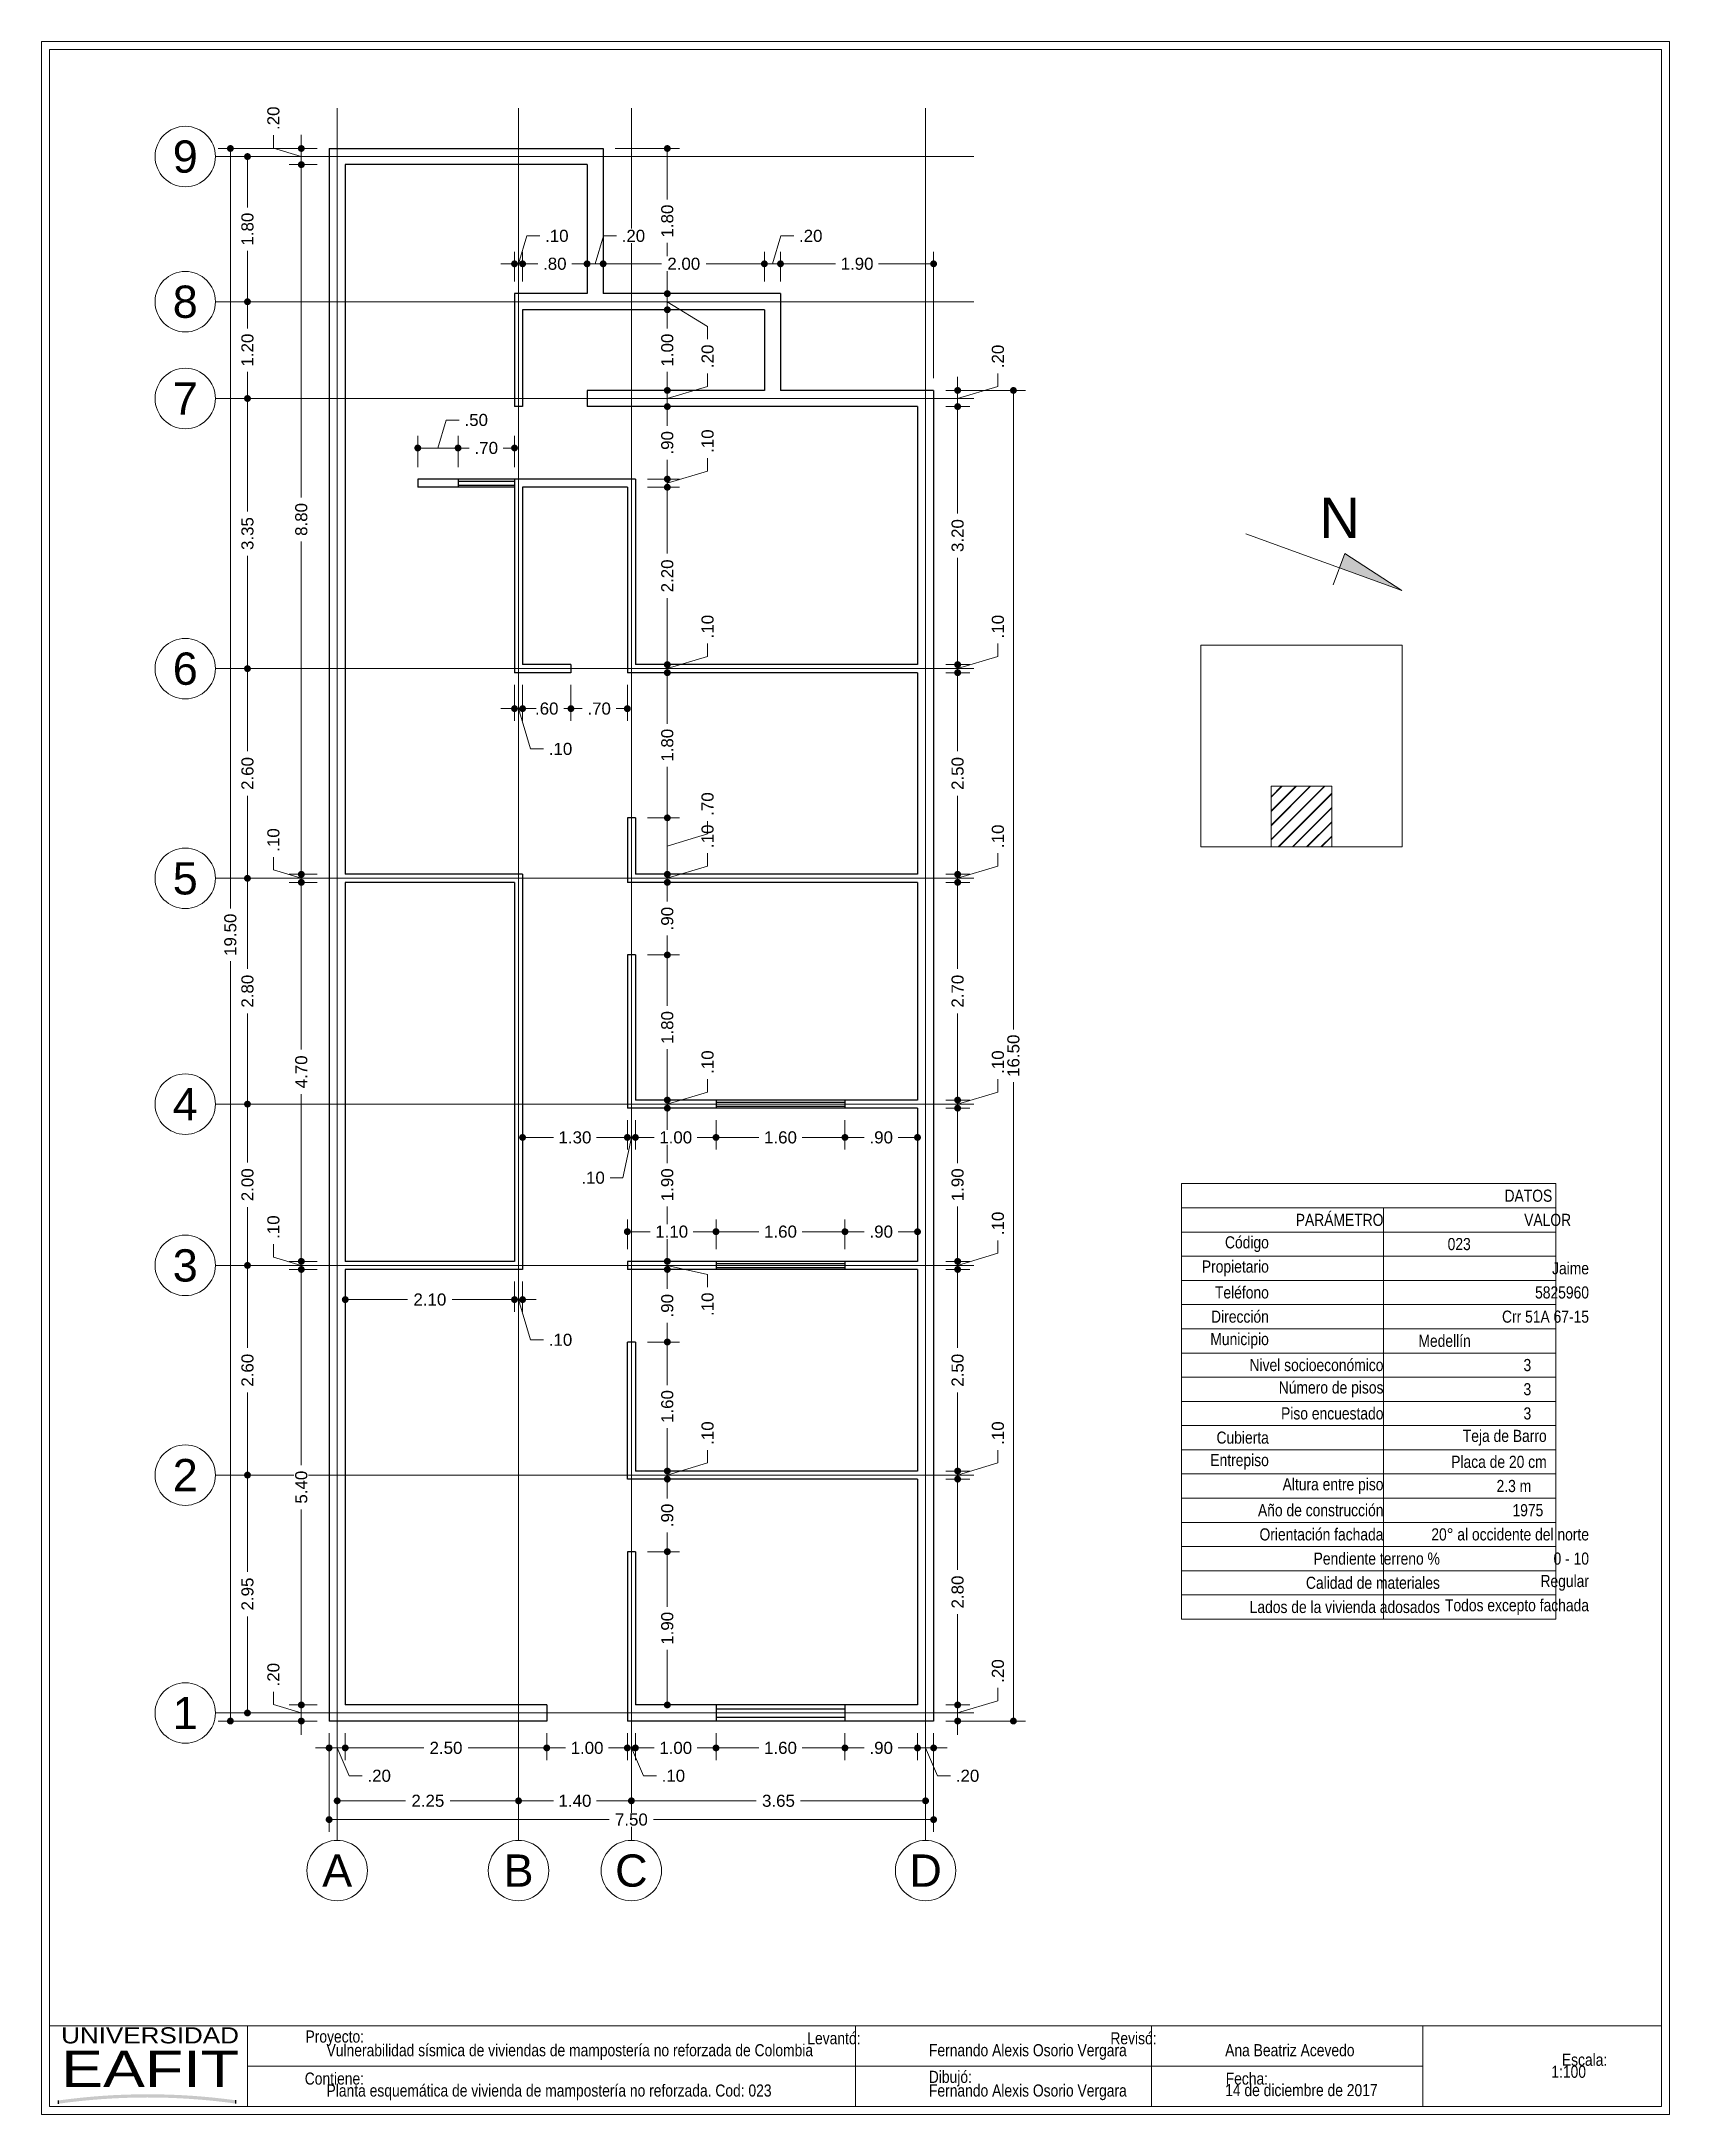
# Paper-space layout 'Layout1' of a CAD drawing. Header units: millimetres. Extents: x 25.7 to 25.902, y 19.5 to 19.757.
# The model-space entities are those that its viewports show. They can reach past a viewport. Long polylines and large blocks are cut down to what shows.
import ezdxf
from ezdxf.enums import TextEntityAlignment as Align

# ---------------------------------------------------------------- set-up
doc = ezdxf.new("R2010")
doc.units = ezdxf.units.MM
doc.header["$LTSCALE"] = 0.001
doc.linetypes.add('CENTER2', pattern=[28.575, 19.05, -3.175, 3.175, -3.175])
for name, color, linetype, lineweight in [('Cotas', 7, 'Continuous', 18), ('Ejes', 7, 'CENTER2', 5), ('Muros', 7, 'Continuous', 30), ('Ventanas', 250, 'Continuous', 25)]:
    doc.layers.add(name, color=color, linetype=linetype, lineweight=lineweight)
doc.layers.add('Eafit', color=7, linetype='Continuous', true_color=0x00006b)
doc.layers.add('Viewports', color=7, linetype='Continuous', lineweight=18, plot=False)
doc.styles.add('Eafit', font='ERASBD.TTF')
doc.styles.get("Standard").update_dxf_attribs({"font": 'arial.ttf'})
doc.styles.add('Texto', font='ARIALN.TTF')
doc.dimstyles.new('1-100', dxfattribs={"dimscale": 100, "dimtxt": 0.0015, "dimasz": 0.00085, "dimexe": 0.0015, "dimexo": 0.0015, "dimgap": 0.0008, "dimtad": 0, "dimzin": 4, "dimdsep": 46, "dimtxsty": 'Standard', "dimblk": 'DOT', "dimcen": 0.0009, "dimclrd": 256, "dimclre": 256, "dimclrt": 256, "dimadec": 0, "dimazin": 0, "dimtfac": 1, "dimtofl": 0, "dimtmove": 1, "dimatfit": 2, "dimfxl": 0.0015, "dimtfill": 1, "dimtolj": 1, "dimtzin": 4, "dimlwd": -1, "dimlwe": -1, "dimarcsym": 0})

psp = doc.layouts.get("Layout1")

# ---------------------------------------------------------------- texts
at = {"layer": 'Cotas', "style": 'Texto'}
for s, p in [('Vulnerabilidad sísmica de viviendas de mampostería no reforzada de Colombia', (25.73539, 19.50726)), ('Fernando Alexis Osorio Vergara', (25.81013, 19.50726)), ('Ana Beatriz Acevedo', (25.84688, 19.50726)), ('1:100', (25.88735, 19.50459)), ('Planta esquemática de vivienda de mampostería no reforzada. Cod: 023', (25.73539, 19.50226)), ('Fernando Alexis Osorio Vergara', (25.81013, 19.50226)), ('14 de diciembre de 2017', (25.84688, 19.50231))]:
    psp.add_text(s, height=0.0015, dxfattribs=at).set_placement(p)
at = {"layer": 'Cotas', "insert": (25.85888, 19.69801), "char_height": 0.005, "width": 0.0033039, "attachment_point": 4}
psp.add_mtext('\\pi-0.00031771;N', dxfattribs=at)
at = {"layer": 'Cotas', "char_height": 0.0015, "attachment_point": 6, "style": 'Texto'}
for s, insert, width in [('DATOS', (25.88746, 19.61396), 0.0476342), ('PARÁMETRO', (25.86652, 19.61096), 0.0250473), ('VALOR', (25.8898, 19.61096), 0.0257008), ('Código', (25.8523, 19.60796), 0.010177), ('023', (25.87735, 19.60796), 0.0101769), ('Propietario', (25.8523, 19.60496), 0.010177), ('Jaime', (25.89202, 19.60496), 0.0248539), ('Teléfono', (25.8523, 19.60196), 0.010177), ('5825960', (25.89202, 19.60196), 0.0248539), ('Dirección', (25.8523, 19.59896), 0.010177), ('Crr 51A 67-15', (25.89202, 19.59896), 0.0248539), ('Municipio', (25.8523, 19.59596), 0.010177), ('Medellín', (25.87735, 19.59596), 0.0101769), ('Nivel socioeconómico', (25.86652, 19.59296), 0.0244012), ('3', (25.88485, 19.59296), 0.0176769), ('Número de pisos', (25.86652, 19.58996), 0.0244012), ('3', (25.88485, 19.58996), 0.0176769), ('Piso encuestado', (25.86652, 19.58696), 0.0244012), ('3', (25.88485, 19.58696), 0.0176769), ('Cubierta', (25.8523, 19.58396), 0.010177), ('Teja de Barro', (25.88677, 19.58396), 0.0196039), ('Entrepiso', (25.8523, 19.58096), 0.010177), ('Placa de 20 cm', (25.88677, 19.58096), 0.0196039), ('Altura entre piso', (25.86652, 19.57796), 0.0244012), ('2.3 m', (25.88485, 19.57796), 0.0176769), ('Año de construcción', (25.86652, 19.57496), 0.0244012), ('1975', (25.88635, 19.57496), 0.0191769), ('Orientación fachada', (25.86652, 19.57196), 0.0244012), ('20° al occidente del norte', (25.89202, 19.57196), 0.0248539), ('Pendiente terreno %', (25.87352, 19.56896), 0.0313948), ('0 - 10', (25.89202, 19.56896), 0.0248539), ('Calidad de materiales', (25.87352, 19.56596), 0.0313948), ('Regular', (25.89202, 19.56596), 0.0248539), ('Lados de la vivienda adosados', (25.87352, 19.56296), 0.0313948), ('Todos excepto fachada', (25.89202, 19.56296), 0.0248539), ('Proyecto:', (25.74004, 19.50948), 0.0138629), ('Escala:', (25.89429, 19.50681), 0.0138629), ('Contiene:', (25.74004, 19.50448), 0.0138629), ('Dibujó:', (25.81546, 19.50448), 0.0138629), ('Fecha:', (25.8522, 19.50448), 0.0138629)]:
    psp.add_mtext(s, dxfattribs=dict(at, insert=insert, width=width))
for s, insert in [('Levantó:', (25.80163, 19.50948)), ('Revisó:', (25.83837, 19.50948))]:
    psp.add_mtext(s, dxfattribs=dict(at, insert=insert))

msp = doc.modelspace()

# ---------------------------------------------------------------- texts
at = {"layer": 'Ejes'}
for s, p in [('9', (-1.818, 18.406)), ('8', (-1.818, 16.606)), ('7', (-1.818, 15.406)), ('6', (-1.818, 12.056)), ('5', (-1.818, 9.456)), ('4', (-1.818, 6.656)), ('3', (-1.818, 4.656)), ('2', (-1.818, 2.056)), ('1', (-1.818, -0.894)), ('A', (0.067, -2.848)), ('B', (2.317, -2.848)), ('C', (3.717, -2.848)), ('D', (7.367, -2.848))]:
    msp.add_text(s, height=0.4, dxfattribs=at).set_placement(p, align=Align.MIDDLE_CENTER)

# ---------------------------------------------------------------- blocks, each defined once
blk = doc.blocks.new('eafit')
at = {"layer": 'Eafit'}
h = blk.add_hatch(color=256, dxfattribs=at)
h.dxf.hatch_style = 1
h.paths.add_polyline_path([(0.00224, 0.0015), (0.00224, 0.00069, -0.069128), (0.04619, 0.00073), (0.04619, 0.00154, 0.06878)])
for p, q in [((0.00224, 0.00069), (0.00224, 0.0015)), ((0.04619, 0.00073), (0.04619, 0.00154))]:
    blk.add_line(p, q, dxfattribs=at)
at = {"layer": 'Eafit', "style": 'Eafit'}
for s, height, width, p, p2 in [('UNIVERSIDAD', 0.004, 1.005949, (0.00288, 0.01564), (0.047, 0.01564)), ('EAFIT', 0.009, 1.061888, (0.00289, 0.00482), (0.04701, 0.00482))]:
    blk.add_text(s, height=height, dxfattribs=dict(at, width=width)).set_placement(p, p2, align=Align.FIT)
blk = doc.blocks.new('_DOT')
at = {"color": 0, "linetype": 'ByBlock'}
blk.add_line((-0.5, 0), (-1, 0), dxfattribs=at)
at = {"color": 0, "linetype": 'ByBlock', "const_width": 0.5}
blk.add_lwpolyline([(-0.25, 0, 1), (0.25, 0, 1)], format="xyb", close=True, dxfattribs=at)
blk = doc.blocks.new('*D3')
at = {"layer": 'Cotas', "transparency": 16777216}
for p, q in [((-0.033, -1.144), (-0.033, -2.366)), ((7.467, -1.144), (7.467, -2.366)), ((0.052, -2.216), (3.443, -2.216)), ((7.382, -2.216), (3.991, -2.216))]:
    blk.add_line(p, q, dxfattribs=at)
at = {"layer": 'Defpoints', "color": 0, "transparency": 16777216}
for p in [(-0.033, -0.994), (7.467, -0.994), (7.467, -2.216)]:
    blk.add_point(p, dxfattribs=at)
at = {"layer": 'Cotas', "transparency": 16777216, "xscale": 0.08499999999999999, "yscale": 0.08499999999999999, "zscale": 0.08499999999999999, "rotation": 180}
blk.add_blockref('_DOT', (-0.033, -2.216), dxfattribs=at)
at = {"layer": 'Cotas', "transparency": 16777216, "xscale": 0.08499999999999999, "yscale": 0.08499999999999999, "zscale": 0.08499999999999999}
blk.add_blockref('_DOT', (7.467, -2.216), dxfattribs=at)
at = {"layer": 'Cotas', "transparency": 16777216, "insert": (3.717, -2.216), "char_height": 0.15, "attachment_point": 5, "bg_fill": 3, "box_fill_scale": 1.1, "bg_fill_color": 256, "bg_fill_true_color": 13158600, "bg_fill_transparency": 0}
blk.add_mtext('\\A1;7.50', dxfattribs=at)
blk = doc.blocks.new('*D4')
at = {"layer": 'Cotas', "transparency": 16777216}
for p, q in [((0.067, -1.144), (0.067, -2.133)), ((2.317, -1.144), (2.317, -2.133)), ((0.152, -1.983), (0.915, -1.983)), ((2.232, -1.983), (1.468, -1.983))]:
    blk.add_line(p, q, dxfattribs=at)
at = {"layer": 'Defpoints', "color": 0, "transparency": 16777216}
for p in [(0.067, -0.994), (2.317, -0.994), (2.317, -1.983)]:
    blk.add_point(p, dxfattribs=at)
at = {"layer": 'Cotas', "transparency": 16777216, "xscale": 0.08499999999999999, "yscale": 0.08499999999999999, "zscale": 0.08499999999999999, "rotation": 180}
blk.add_blockref('_DOT', (0.067, -1.983), dxfattribs=at)
at = {"layer": 'Cotas', "transparency": 16777216, "xscale": 0.08499999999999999, "yscale": 0.08499999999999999, "zscale": 0.08499999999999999}
blk.add_blockref('_DOT', (2.317, -1.983), dxfattribs=at)
at = {"layer": 'Cotas', "transparency": 16777216, "insert": (1.192, -1.983), "char_height": 0.15, "attachment_point": 5, "bg_fill": 3, "box_fill_scale": 1.1, "bg_fill_color": 256, "bg_fill_true_color": 13158600, "bg_fill_transparency": 0}
blk.add_mtext('\\A1;2.25', dxfattribs=at)
blk = doc.blocks.new('*D5')
at = {"layer": 'Cotas', "transparency": 16777216}
for p, q in [((2.317, -1.144), (2.317, -2.133)), ((3.717, -1.144), (3.717, -2.133)), ((2.402, -1.983), (2.749, -1.983)), ((3.632, -1.983), (3.284, -1.983))]:
    blk.add_line(p, q, dxfattribs=at)
at = {"layer": 'Defpoints', "color": 0, "transparency": 16777216}
for p in [(2.317, -0.994), (3.717, -0.994), (3.717, -1.983)]:
    blk.add_point(p, dxfattribs=at)
at = {"layer": 'Cotas', "transparency": 16777216, "xscale": 0.08499999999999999, "yscale": 0.08499999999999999, "zscale": 0.08499999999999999, "rotation": 180}
blk.add_blockref('_DOT', (2.317, -1.983), dxfattribs=at)
at = {"layer": 'Cotas', "transparency": 16777216, "xscale": 0.08499999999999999, "yscale": 0.08499999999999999, "zscale": 0.08499999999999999}
blk.add_blockref('_DOT', (3.717, -1.983), dxfattribs=at)
at = {"layer": 'Cotas', "transparency": 16777216, "insert": (3.017, -1.983), "char_height": 0.15, "attachment_point": 5, "bg_fill": 3, "box_fill_scale": 1.1, "bg_fill_color": 256, "bg_fill_true_color": 13158600, "bg_fill_transparency": 0}
blk.add_mtext('\\A1;1.40', dxfattribs=at)
blk = doc.blocks.new('*D6')
at = {"layer": 'Cotas', "transparency": 16777216}
for p, q in [((3.717, -1.144), (3.717, -2.133)), ((7.367, -1.144), (7.367, -2.133)), ((3.802, -1.983), (5.266, -1.983)), ((7.282, -1.983), (5.817, -1.983))]:
    blk.add_line(p, q, dxfattribs=at)
at = {"layer": 'Defpoints', "color": 0, "transparency": 16777216}
for p in [(3.717, -0.994), (7.367, -0.994), (7.367, -1.983)]:
    blk.add_point(p, dxfattribs=at)
at = {"layer": 'Cotas', "transparency": 16777216, "xscale": 0.08499999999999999, "yscale": 0.08499999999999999, "zscale": 0.08499999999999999, "rotation": 180}
blk.add_blockref('_DOT', (3.717, -1.983), dxfattribs=at)
at = {"layer": 'Cotas', "transparency": 16777216, "xscale": 0.08499999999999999, "yscale": 0.08499999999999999, "zscale": 0.08499999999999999}
blk.add_blockref('_DOT', (7.367, -1.983), dxfattribs=at)
at = {"layer": 'Cotas', "transparency": 16777216, "insert": (5.542, -1.983), "char_height": 0.15, "attachment_point": 5, "bg_fill": 3, "box_fill_scale": 1.1, "bg_fill_color": 256, "bg_fill_true_color": 13158600, "bg_fill_transparency": 0}
blk.add_mtext('\\A1;3.65', dxfattribs=at)
blk = doc.blocks.new('*D7')
at = {"layer": 'Cotas', "transparency": 16777216}
for p, q in [((0.167, -1.144), (0.167, -1.477)), ((2.667, -1.144), (2.667, -1.477)), ((0.252, -1.327), (1.141, -1.327)), ((2.582, -1.327), (1.693, -1.327))]:
    blk.add_line(p, q, dxfattribs=at)
at = {"layer": 'Defpoints', "color": 0, "transparency": 16777216}
for p in [(0.167, -0.994), (2.667, -0.994), (2.667, -1.327)]:
    blk.add_point(p, dxfattribs=at)
at = {"layer": 'Cotas', "transparency": 16777216, "xscale": 0.08499999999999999, "yscale": 0.08499999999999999, "zscale": 0.08499999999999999, "rotation": 180}
blk.add_blockref('_DOT', (0.167, -1.327), dxfattribs=at)
at = {"layer": 'Cotas', "transparency": 16777216, "xscale": 0.08499999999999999, "yscale": 0.08499999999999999, "zscale": 0.08499999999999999}
blk.add_blockref('_DOT', (2.667, -1.327), dxfattribs=at)
at = {"layer": 'Cotas', "transparency": 16777216, "insert": (1.417, -1.327), "char_height": 0.15, "attachment_point": 5, "bg_fill": 3, "box_fill_scale": 1.1, "bg_fill_color": 256, "bg_fill_true_color": 13158600, "bg_fill_transparency": 0}
blk.add_mtext('\\A1;2.50', dxfattribs=at)
blk = doc.blocks.new('*D8')
at = {"layer": 'Cotas', "transparency": 16777216}
for p, q in [((2.667, -1.144), (2.667, -1.477)), ((3.667, -1.144), (3.667, -1.477)), ((2.752, -1.327), (2.899, -1.327)), ((3.582, -1.327), (3.434, -1.327))]:
    blk.add_line(p, q, dxfattribs=at)
at = {"layer": 'Defpoints', "color": 0, "transparency": 16777216}
for p in [(2.667, -0.994), (3.667, -0.994), (3.667, -1.327)]:
    blk.add_point(p, dxfattribs=at)
at = {"layer": 'Cotas', "transparency": 16777216, "xscale": 0.08499999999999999, "yscale": 0.08499999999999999, "zscale": 0.08499999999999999, "rotation": 180}
blk.add_blockref('_DOT', (2.667, -1.327), dxfattribs=at)
at = {"layer": 'Cotas', "transparency": 16777216, "xscale": 0.08499999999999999, "yscale": 0.08499999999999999, "zscale": 0.08499999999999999}
blk.add_blockref('_DOT', (3.667, -1.327), dxfattribs=at)
at = {"layer": 'Cotas', "transparency": 16777216, "insert": (3.167, -1.327), "char_height": 0.15, "attachment_point": 5, "bg_fill": 3, "box_fill_scale": 1.1, "bg_fill_color": 256, "bg_fill_true_color": 13158600, "bg_fill_transparency": 0}
blk.add_mtext('\\A1;1.00', dxfattribs=at)
blk = doc.blocks.new('*D9')
at = {"layer": 'Cotas', "transparency": 16777216}
for p, q in [((3.667, -1.144), (3.667, -1.477)), ((3.767, -1.144), (3.767, -1.477)), ((3.582, -1.327), (3.497, -1.327)), ((3.667, -1.327), (3.767, -1.327)), ((3.717, -1.327), (3.867, -1.673)), ((3.852, -1.327), (3.937, -1.327)), ((3.867, -1.673), (4.027, -1.673))]:
    blk.add_line(p, q, dxfattribs=at)
at = {"layer": 'Defpoints', "color": 0, "transparency": 16777216}
for p in [(3.667, -0.994), (3.767, -0.994), (3.767, -1.327)]:
    blk.add_point(p, dxfattribs=at)
at = {"layer": 'Cotas', "transparency": 16777216, "xscale": 0.08499999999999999, "yscale": 0.08499999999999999, "zscale": 0.08499999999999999}
blk.add_blockref('_DOT', (3.667, -1.327), dxfattribs=at)
at = {"layer": 'Cotas', "transparency": 16777216, "xscale": 0.08499999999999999, "yscale": 0.08499999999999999, "zscale": 0.08499999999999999, "rotation": 180}
blk.add_blockref('_DOT', (3.767, -1.327), dxfattribs=at)
at = {"layer": 'Cotas', "transparency": 16777216, "insert": (4.238, -1.673), "char_height": 0.15, "attachment_point": 5, "bg_fill": 3, "box_fill_scale": 1.1, "bg_fill_color": 256, "bg_fill_true_color": 13158600, "bg_fill_transparency": 0}
blk.add_mtext('\\A1;.10', dxfattribs=at)
blk = doc.blocks.new('*D10')
at = {"layer": 'Cotas', "transparency": 16777216}
for p, q in [((3.767, -1.144), (3.767, -1.477)), ((4.767, -1.144), (4.767, -1.477)), ((3.852, -1.327), (3.999, -1.327)), ((4.682, -1.327), (4.534, -1.327))]:
    blk.add_line(p, q, dxfattribs=at)
at = {"layer": 'Defpoints', "color": 0, "transparency": 16777216}
for p in [(3.767, -0.994), (4.767, -0.994), (4.767, -1.327)]:
    blk.add_point(p, dxfattribs=at)
at = {"layer": 'Cotas', "transparency": 16777216, "xscale": 0.08499999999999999, "yscale": 0.08499999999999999, "zscale": 0.08499999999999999, "rotation": 180}
blk.add_blockref('_DOT', (3.767, -1.327), dxfattribs=at)
at = {"layer": 'Cotas', "transparency": 16777216, "xscale": 0.08499999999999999, "yscale": 0.08499999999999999, "zscale": 0.08499999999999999}
blk.add_blockref('_DOT', (4.767, -1.327), dxfattribs=at)
at = {"layer": 'Cotas', "transparency": 16777216, "insert": (4.267, -1.327), "char_height": 0.15, "attachment_point": 5, "bg_fill": 3, "box_fill_scale": 1.1, "bg_fill_color": 256, "bg_fill_true_color": 13158600, "bg_fill_transparency": 0}
blk.add_mtext('\\A1;1.00', dxfattribs=at)
blk = doc.blocks.new('*D11')
at = {"layer": 'Cotas', "transparency": 16777216}
for p, q in [((4.767, -1.144), (4.767, -1.477)), ((6.367, -1.144), (6.367, -1.477)), ((4.852, -1.327), (5.299, -1.327)), ((6.282, -1.327), (5.834, -1.327))]:
    blk.add_line(p, q, dxfattribs=at)
at = {"layer": 'Defpoints', "color": 0, "transparency": 16777216}
for p in [(4.767, -0.994), (6.367, -0.994), (6.367, -1.327)]:
    blk.add_point(p, dxfattribs=at)
at = {"layer": 'Cotas', "transparency": 16777216, "xscale": 0.08499999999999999, "yscale": 0.08499999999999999, "zscale": 0.08499999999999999, "rotation": 180}
blk.add_blockref('_DOT', (4.767, -1.327), dxfattribs=at)
at = {"layer": 'Cotas', "transparency": 16777216, "xscale": 0.08499999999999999, "yscale": 0.08499999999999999, "zscale": 0.08499999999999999}
blk.add_blockref('_DOT', (6.367, -1.327), dxfattribs=at)
at = {"layer": 'Cotas', "transparency": 16777216, "insert": (5.567, -1.327), "char_height": 0.15, "attachment_point": 5, "bg_fill": 3, "box_fill_scale": 1.1, "bg_fill_color": 256, "bg_fill_true_color": 13158600, "bg_fill_transparency": 0}
blk.add_mtext('\\A1;1.60', dxfattribs=at)
blk = doc.blocks.new('*D12')
at = {"layer": 'Cotas', "transparency": 16777216}
for p, q in [((6.367, -1.144), (6.367, -1.477)), ((7.267, -1.144), (7.267, -1.477)), ((6.452, -1.327), (6.606, -1.327)), ((7.182, -1.327), (7.028, -1.327))]:
    blk.add_line(p, q, dxfattribs=at)
at = {"layer": 'Defpoints', "color": 0, "transparency": 16777216}
for p in [(6.367, -0.994), (7.267, -0.994), (7.267, -1.327)]:
    blk.add_point(p, dxfattribs=at)
at = {"layer": 'Cotas', "transparency": 16777216, "xscale": 0.08499999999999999, "yscale": 0.08499999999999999, "zscale": 0.08499999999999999, "rotation": 180}
blk.add_blockref('_DOT', (6.367, -1.327), dxfattribs=at)
at = {"layer": 'Cotas', "transparency": 16777216, "xscale": 0.08499999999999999, "yscale": 0.08499999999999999, "zscale": 0.08499999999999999}
blk.add_blockref('_DOT', (7.267, -1.327), dxfattribs=at)
at = {"layer": 'Cotas', "transparency": 16777216, "insert": (6.817, -1.327), "char_height": 0.15, "attachment_point": 5, "bg_fill": 3, "box_fill_scale": 1.1, "bg_fill_color": 256, "bg_fill_true_color": 13158600, "bg_fill_transparency": 0}
blk.add_mtext('\\A1;.90', dxfattribs=at)
blk = doc.blocks.new('*D13')
at = {"layer": 'Cotas', "transparency": 16777216}
for p, q in [((7.267, -1.144), (7.267, -1.477)), ((7.467, -1.144), (7.467, -1.477)), ((7.182, -1.327), (7.097, -1.327)), ((7.267, -1.327), (7.467, -1.327)), ((7.367, -1.327), (7.517, -1.673)), ((7.552, -1.327), (7.637, -1.327)), ((7.517, -1.673), (7.677, -1.673))]:
    blk.add_line(p, q, dxfattribs=at)
at = {"layer": 'Defpoints', "color": 0, "transparency": 16777216}
for p in [(7.267, -0.994), (7.467, -0.994), (7.467, -1.327)]:
    blk.add_point(p, dxfattribs=at)
at = {"layer": 'Cotas', "transparency": 16777216, "xscale": 0.08499999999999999, "yscale": 0.08499999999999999, "zscale": 0.08499999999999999}
blk.add_blockref('_DOT', (7.267, -1.327), dxfattribs=at)
at = {"layer": 'Cotas', "transparency": 16777216, "xscale": 0.08499999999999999, "yscale": 0.08499999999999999, "zscale": 0.08499999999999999, "rotation": 180}
blk.add_blockref('_DOT', (7.467, -1.327), dxfattribs=at)
at = {"layer": 'Cotas', "transparency": 16777216, "insert": (7.888, -1.673), "char_height": 0.15, "attachment_point": 5, "bg_fill": 3, "box_fill_scale": 1.1, "bg_fill_color": 256, "bg_fill_true_color": 13158600, "bg_fill_transparency": 0}
blk.add_mtext('\\A1;.20', dxfattribs=at)
blk = doc.blocks.new('*D14')
at = {"layer": 'Cotas', "transparency": 16777216}
for p, q in [((-0.033, -1.144), (-0.033, -1.477)), ((0.167, -1.144), (0.167, -1.477)), ((-0.118, -1.327), (-0.203, -1.327)), ((0.167, -1.327), (-0.033, -1.327)), ((0.067, -1.327), (0.217, -1.673)), ((0.252, -1.327), (0.337, -1.327)), ((0.217, -1.673), (0.377, -1.673))]:
    blk.add_line(p, q, dxfattribs=at)
at = {"layer": 'Defpoints', "color": 0, "transparency": 16777216}
for p in [(-0.033, -0.994), (0.167, -0.994), (-0.033, -1.327)]:
    blk.add_point(p, dxfattribs=at)
at = {"layer": 'Cotas', "transparency": 16777216, "xscale": 0.08499999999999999, "yscale": 0.08499999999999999, "zscale": 0.08499999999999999}
blk.add_blockref('_DOT', (-0.033, -1.327), dxfattribs=at)
at = {"layer": 'Cotas', "transparency": 16777216, "xscale": 0.08499999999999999, "yscale": 0.08499999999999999, "zscale": 0.08499999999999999, "rotation": 180}
blk.add_blockref('_DOT', (0.167, -1.327), dxfattribs=at)
at = {"layer": 'Cotas', "transparency": 16777216, "insert": (0.588, -1.673), "char_height": 0.15, "attachment_point": 5, "bg_fill": 3, "box_fill_scale": 1.1, "bg_fill_color": 256, "bg_fill_true_color": 13158600, "bg_fill_transparency": 0}
blk.add_mtext('\\A1;.20', dxfattribs=at)
blk = doc.blocks.new('*D15')
at = {"layer": 'Cotas', "transparency": 16777216}
for p, q in [((-0.183, 18.506), (-1.408, 18.506)), ((-1.258, 18.421), (-1.258, 9.081)), ((-1.258, -0.909), (-1.258, 8.43)), ((-0.183, -0.994), (-1.408, -0.994))]:
    blk.add_line(p, q, dxfattribs=at)
at = {"layer": 'Defpoints', "color": 0, "transparency": 16777216}
for p in [(-1.258, 18.506), (-0.033, 18.506), (-0.033, -0.994)]:
    blk.add_point(p, dxfattribs=at)
at = {"layer": 'Cotas', "transparency": 16777216, "xscale": 0.08499999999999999, "yscale": 0.08499999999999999, "zscale": 0.08499999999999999}
for p, rotation in [((-1.258, 18.506), 90), ((-1.258, -0.994), 270)]:
    blk.add_blockref('_DOT', p, dxfattribs=dict(at, rotation=rotation))
at = {"layer": 'Cotas', "transparency": 16777216, "insert": (-1.258, 8.756), "char_height": 0.15, "attachment_point": 5, "rotation": 90, "bg_fill": 3, "box_fill_scale": 1.1, "bg_fill_color": 256, "bg_fill_true_color": 13158600, "bg_fill_transparency": 0}
blk.add_mtext('\\A1;19.50', dxfattribs=at)
blk = doc.blocks.new('*D16')
at = {"layer": 'Cotas', "transparency": 16777216}
for p, q in [((-0.183, 2.056), (-1.196, 2.056)), ((-1.046, 1.971), (-1.046, 0.857)), ((-1.046, -0.809), (-1.046, 0.304)), ((-0.183, -0.894), (-1.196, -0.894))]:
    blk.add_line(p, q, dxfattribs=at)
at = {"layer": 'Defpoints', "color": 0, "transparency": 16777216}
for p in [(-1.046, 2.056), (-0.033, 2.056), (-0.033, -0.894)]:
    blk.add_point(p, dxfattribs=at)
at = {"layer": 'Cotas', "transparency": 16777216, "xscale": 0.08499999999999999, "yscale": 0.08499999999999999, "zscale": 0.08499999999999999}
for p, rotation in [((-1.046, 2.056), 90), ((-1.046, -0.894), 270)]:
    blk.add_blockref('_DOT', p, dxfattribs=dict(at, rotation=rotation))
at = {"layer": 'Cotas', "transparency": 16777216, "insert": (-1.046, 0.581), "char_height": 0.15, "attachment_point": 5, "rotation": 90, "bg_fill": 3, "box_fill_scale": 1.1, "bg_fill_color": 256, "bg_fill_true_color": 13158600, "bg_fill_transparency": 0}
blk.add_mtext('\\A1;2.95', dxfattribs=at)
blk = doc.blocks.new('*D17')
at = {"layer": 'Cotas', "transparency": 16777216}
for p, q in [((-0.183, 4.656), (-1.196, 4.656)), ((-1.046, 4.571), (-1.046, 3.632)), ((-1.046, 2.141), (-1.046, 3.08)), ((-0.183, 2.056), (-1.196, 2.056))]:
    blk.add_line(p, q, dxfattribs=at)
at = {"layer": 'Defpoints', "color": 0, "transparency": 16777216}
for p in [(-1.046, 4.656), (-0.033, 4.656), (-0.033, 2.056)]:
    blk.add_point(p, dxfattribs=at)
at = {"layer": 'Cotas', "transparency": 16777216, "xscale": 0.08499999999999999, "yscale": 0.08499999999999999, "zscale": 0.08499999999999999}
for p, rotation in [((-1.046, 4.656), 90), ((-1.046, 2.056), 270)]:
    blk.add_blockref('_DOT', p, dxfattribs=dict(at, rotation=rotation))
at = {"layer": 'Cotas', "transparency": 16777216, "insert": (-1.046, 3.356), "char_height": 0.15, "attachment_point": 5, "rotation": 90, "bg_fill": 3, "box_fill_scale": 1.1, "bg_fill_color": 256, "bg_fill_true_color": 13158600, "bg_fill_transparency": 0}
blk.add_mtext('\\A1;2.60', dxfattribs=at)
blk = doc.blocks.new('*D18')
at = {"layer": 'Cotas', "transparency": 16777216}
for p, q in [((-0.183, 6.656), (-1.196, 6.656)), ((-1.046, 6.571), (-1.046, 5.932)), ((-1.046, 4.741), (-1.046, 5.38)), ((-0.183, 4.656), (-1.196, 4.656))]:
    blk.add_line(p, q, dxfattribs=at)
at = {"layer": 'Defpoints', "color": 0, "transparency": 16777216}
for p in [(-1.046, 6.656), (-0.033, 6.656), (-0.033, 4.656)]:
    blk.add_point(p, dxfattribs=at)
at = {"layer": 'Cotas', "transparency": 16777216, "xscale": 0.08499999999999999, "yscale": 0.08499999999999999, "zscale": 0.08499999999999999}
for p, rotation in [((-1.046, 6.656), 90), ((-1.046, 4.656), 270)]:
    blk.add_blockref('_DOT', p, dxfattribs=dict(at, rotation=rotation))
at = {"layer": 'Cotas', "transparency": 16777216, "insert": (-1.046, 5.656), "char_height": 0.15, "attachment_point": 5, "rotation": 90, "bg_fill": 3, "box_fill_scale": 1.1, "bg_fill_color": 256, "bg_fill_true_color": 13158600, "bg_fill_transparency": 0}
blk.add_mtext('\\A1;2.00', dxfattribs=at)
blk = doc.blocks.new('*D19')
at = {"layer": 'Cotas', "transparency": 16777216}
for p, q in [((-0.183, 9.456), (-1.196, 9.456)), ((-1.046, 9.371), (-1.046, 8.332)), ((-1.046, 6.741), (-1.046, 7.78)), ((-0.183, 6.656), (-1.196, 6.656))]:
    blk.add_line(p, q, dxfattribs=at)
at = {"layer": 'Defpoints', "color": 0, "transparency": 16777216}
for p in [(-1.046, 9.456), (-0.033, 9.456), (-0.033, 6.656)]:
    blk.add_point(p, dxfattribs=at)
at = {"layer": 'Cotas', "transparency": 16777216, "xscale": 0.08499999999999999, "yscale": 0.08499999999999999, "zscale": 0.08499999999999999}
for p, rotation in [((-1.046, 9.456), 90), ((-1.046, 6.656), 270)]:
    blk.add_blockref('_DOT', p, dxfattribs=dict(at, rotation=rotation))
at = {"layer": 'Cotas', "transparency": 16777216, "insert": (-1.046, 8.056), "char_height": 0.15, "attachment_point": 5, "rotation": 90, "bg_fill": 3, "box_fill_scale": 1.1, "bg_fill_color": 256, "bg_fill_true_color": 13158600, "bg_fill_transparency": 0}
blk.add_mtext('\\A1;2.80', dxfattribs=at)
blk = doc.blocks.new('*D20')
at = {"layer": 'Cotas', "transparency": 16777216}
for p, q in [((-0.183, 12.056), (-1.196, 12.056)), ((-1.046, 11.971), (-1.046, 11.032)), ((-1.046, 9.541), (-1.046, 10.48)), ((-0.183, 9.456), (-1.196, 9.456))]:
    blk.add_line(p, q, dxfattribs=at)
at = {"layer": 'Defpoints', "color": 0, "transparency": 16777216}
for p in [(-1.046, 12.056), (-0.033, 12.056), (-0.033, 9.456)]:
    blk.add_point(p, dxfattribs=at)
at = {"layer": 'Cotas', "transparency": 16777216, "xscale": 0.08499999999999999, "yscale": 0.08499999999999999, "zscale": 0.08499999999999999}
for p, rotation in [((-1.046, 12.056), 90), ((-1.046, 9.456), 270)]:
    blk.add_blockref('_DOT', p, dxfattribs=dict(at, rotation=rotation))
at = {"layer": 'Cotas', "transparency": 16777216, "insert": (-1.046, 10.756), "char_height": 0.15, "attachment_point": 5, "rotation": 90, "bg_fill": 3, "box_fill_scale": 1.1, "bg_fill_color": 256, "bg_fill_true_color": 13158600, "bg_fill_transparency": 0}
blk.add_mtext('\\A1;2.60', dxfattribs=at)
blk = doc.blocks.new('*D21')
at = {"layer": 'Cotas', "transparency": 16777216}
for p, q in [((-0.183, 15.406), (-1.196, 15.406)), ((-1.046, 15.321), (-1.046, 14.006)), ((-1.046, 12.141), (-1.046, 13.455)), ((-0.183, 12.056), (-1.196, 12.056))]:
    blk.add_line(p, q, dxfattribs=at)
at = {"layer": 'Defpoints', "color": 0, "transparency": 16777216}
for p in [(-1.046, 15.406), (-0.033, 15.406), (-0.033, 12.056)]:
    blk.add_point(p, dxfattribs=at)
at = {"layer": 'Cotas', "transparency": 16777216, "xscale": 0.08499999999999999, "yscale": 0.08499999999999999, "zscale": 0.08499999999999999}
for p, rotation in [((-1.046, 15.406), 90), ((-1.046, 12.056), 270)]:
    blk.add_blockref('_DOT', p, dxfattribs=dict(at, rotation=rotation))
at = {"layer": 'Cotas', "transparency": 16777216, "insert": (-1.046, 13.731), "char_height": 0.15, "attachment_point": 5, "rotation": 90, "bg_fill": 3, "box_fill_scale": 1.1, "bg_fill_color": 256, "bg_fill_true_color": 13158600, "bg_fill_transparency": 0}
blk.add_mtext('\\A1;3.35', dxfattribs=at)
blk = doc.blocks.new('*D22')
at = {"layer": 'Cotas', "transparency": 16777216}
for p, q in [((-0.183, 16.606), (-1.196, 16.606)), ((-1.046, 16.521), (-1.046, 16.273)), ((-1.046, 15.491), (-1.046, 15.738)), ((-0.183, 15.406), (-1.196, 15.406))]:
    blk.add_line(p, q, dxfattribs=at)
at = {"layer": 'Defpoints', "color": 0, "transparency": 16777216}
for p in [(-1.046, 16.606), (-0.033, 16.606), (-0.033, 15.406)]:
    blk.add_point(p, dxfattribs=at)
at = {"layer": 'Cotas', "transparency": 16777216, "xscale": 0.08499999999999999, "yscale": 0.08499999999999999, "zscale": 0.08499999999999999}
for p, rotation in [((-1.046, 16.606), 90), ((-1.046, 15.406), 270)]:
    blk.add_blockref('_DOT', p, dxfattribs=dict(at, rotation=rotation))
at = {"layer": 'Cotas', "transparency": 16777216, "insert": (-1.046, 16.006), "char_height": 0.15, "attachment_point": 5, "rotation": 90, "bg_fill": 3, "box_fill_scale": 1.1, "bg_fill_color": 256, "bg_fill_true_color": 13158600, "bg_fill_transparency": 0}
blk.add_mtext('\\A1;1.20', dxfattribs=at)
blk = doc.blocks.new('*D23')
at = {"layer": 'Cotas', "transparency": 16777216}
for p, q in [((-0.183, 18.406), (-1.196, 18.406)), ((-1.046, 18.321), (-1.046, 17.773)), ((-1.046, 16.691), (-1.046, 17.238)), ((-0.183, 16.606), (-1.196, 16.606))]:
    blk.add_line(p, q, dxfattribs=at)
at = {"layer": 'Defpoints', "color": 0, "transparency": 16777216}
for p in [(-1.046, 18.406), (-0.033, 18.406), (-0.033, 16.606)]:
    blk.add_point(p, dxfattribs=at)
at = {"layer": 'Cotas', "transparency": 16777216, "xscale": 0.08499999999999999, "yscale": 0.08499999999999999, "zscale": 0.08499999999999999}
for p, rotation in [((-1.046, 18.406), 90), ((-1.046, 16.606), 270)]:
    blk.add_blockref('_DOT', p, dxfattribs=dict(at, rotation=rotation))
at = {"layer": 'Cotas', "transparency": 16777216, "insert": (-1.046, 17.506), "char_height": 0.15, "attachment_point": 5, "rotation": 90, "bg_fill": 3, "box_fill_scale": 1.1, "bg_fill_color": 256, "bg_fill_true_color": 13158600, "bg_fill_transparency": 0}
blk.add_mtext('\\A1;1.80', dxfattribs=at)
blk = doc.blocks.new('*D24')
at = {"layer": 'Cotas', "transparency": 16777216}
for p, q in [((-0.183, 4.606), (-0.528, 4.606)), ((-0.378, 4.521), (-0.378, 2.18)), ((-0.378, -0.709), (-0.378, 1.631)), ((-0.183, -0.794), (-0.528, -0.794))]:
    blk.add_line(p, q, dxfattribs=at)
at = {"layer": 'Defpoints', "color": 0, "transparency": 16777216}
for p in [(-0.378, 4.606), (-0.033, 4.606), (-0.033, -0.794)]:
    blk.add_point(p, dxfattribs=at)
at = {"layer": 'Cotas', "transparency": 16777216, "xscale": 0.08499999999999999, "yscale": 0.08499999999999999, "zscale": 0.08499999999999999}
for p, rotation in [((-0.378, 4.606), 90), ((-0.378, -0.794), 270)]:
    blk.add_blockref('_DOT', p, dxfattribs=dict(at, rotation=rotation))
at = {"layer": 'Cotas', "transparency": 16777216, "insert": (-0.378, 1.906), "char_height": 0.15, "attachment_point": 5, "rotation": 90, "bg_fill": 3, "box_fill_scale": 1.1, "bg_fill_color": 256, "bg_fill_true_color": 13158600, "bg_fill_transparency": 0}
blk.add_mtext('\\A1;5.40', dxfattribs=at)
blk = doc.blocks.new('*D25')
at = {"layer": 'Cotas', "transparency": 16777216}
for p, q in [((-0.724, 4.76), (-0.724, 4.92)), ((-0.378, 4.656), (-0.724, 4.76)), ((-0.183, 4.706), (-0.528, 4.706)), ((-0.378, 4.791), (-0.378, 4.876)), ((-0.378, 4.606), (-0.378, 4.706)), ((-0.183, 4.606), (-0.528, 4.606)), ((-0.378, 4.521), (-0.378, 4.436))]:
    blk.add_line(p, q, dxfattribs=at)
at = {"layer": 'Defpoints', "color": 0, "transparency": 16777216}
for p in [(-0.378, 4.706), (-0.033, 4.706), (-0.033, 4.606)]:
    blk.add_point(p, dxfattribs=at)
at = {"layer": 'Cotas', "transparency": 16777216, "xscale": 0.08499999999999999, "yscale": 0.08499999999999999, "zscale": 0.08499999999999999}
for p, rotation in [((-0.378, 4.706), 270), ((-0.378, 4.606), 90)]:
    blk.add_blockref('_DOT', p, dxfattribs=dict(at, rotation=rotation))
at = {"layer": 'Cotas', "transparency": 16777216, "insert": (-0.724, 5.131), "char_height": 0.15, "attachment_point": 5, "rotation": 90, "bg_fill": 3, "box_fill_scale": 1.1, "bg_fill_color": 256, "bg_fill_true_color": 13158600, "bg_fill_transparency": 0}
blk.add_mtext('\\A1;.10', dxfattribs=at)
blk = doc.blocks.new('*D26')
at = {"layer": 'Cotas', "transparency": 16777216}
for p, q in [((-0.183, 9.406), (-0.528, 9.406)), ((-0.378, 9.321), (-0.378, 7.333)), ((-0.378, 4.791), (-0.378, 6.778)), ((-0.183, 4.706), (-0.528, 4.706))]:
    blk.add_line(p, q, dxfattribs=at)
at = {"layer": 'Defpoints', "color": 0, "transparency": 16777216}
for p in [(-0.378, 9.406), (-0.033, 9.406), (-0.033, 4.706)]:
    blk.add_point(p, dxfattribs=at)
at = {"layer": 'Cotas', "transparency": 16777216, "xscale": 0.08499999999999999, "yscale": 0.08499999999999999, "zscale": 0.08499999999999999}
for p, rotation in [((-0.378, 9.406), 90), ((-0.378, 4.706), 270)]:
    blk.add_blockref('_DOT', p, dxfattribs=dict(at, rotation=rotation))
at = {"layer": 'Cotas', "transparency": 16777216, "insert": (-0.378, 7.056), "char_height": 0.15, "attachment_point": 5, "rotation": 90, "bg_fill": 3, "box_fill_scale": 1.1, "bg_fill_color": 256, "bg_fill_true_color": 13158600, "bg_fill_transparency": 0}
blk.add_mtext('\\A1;4.70', dxfattribs=at)
blk = doc.blocks.new('*D27')
at = {"layer": 'Cotas', "transparency": 16777216}
for p, q in [((-0.724, 9.56), (-0.724, 9.72)), ((-0.378, 9.456), (-0.724, 9.56)), ((-0.378, 9.591), (-0.378, 9.676)), ((-0.183, 9.506), (-0.528, 9.506)), ((-0.183, 9.406), (-0.528, 9.406)), ((-0.378, 9.406), (-0.378, 9.506)), ((-0.378, 9.321), (-0.378, 9.236))]:
    blk.add_line(p, q, dxfattribs=at)
at = {"layer": 'Defpoints', "color": 0, "transparency": 16777216}
for p in [(-0.378, 9.506), (-0.033, 9.506), (-0.033, 9.406)]:
    blk.add_point(p, dxfattribs=at)
at = {"layer": 'Cotas', "transparency": 16777216, "xscale": 0.08499999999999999, "yscale": 0.08499999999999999, "zscale": 0.08499999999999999}
for p, rotation in [((-0.378, 9.506), 270), ((-0.378, 9.406), 90)]:
    blk.add_blockref('_DOT', p, dxfattribs=dict(at, rotation=rotation))
at = {"layer": 'Cotas', "transparency": 16777216, "insert": (-0.724, 9.931), "char_height": 0.15, "attachment_point": 5, "rotation": 90, "bg_fill": 3, "box_fill_scale": 1.1, "bg_fill_color": 256, "bg_fill_true_color": 13158600, "bg_fill_transparency": 0}
blk.add_mtext('\\A1;.10', dxfattribs=at)
blk = doc.blocks.new('*D28')
at = {"layer": 'Cotas', "transparency": 16777216}
for p, q in [((-0.183, 18.306), (-0.528, 18.306)), ((-0.378, 18.221), (-0.378, 14.18)), ((-0.378, 9.591), (-0.378, 13.631)), ((-0.183, 9.506), (-0.528, 9.506))]:
    blk.add_line(p, q, dxfattribs=at)
at = {"layer": 'Defpoints', "color": 0, "transparency": 16777216}
for p in [(-0.378, 18.306), (-0.033, 18.306), (-0.033, 9.506)]:
    blk.add_point(p, dxfattribs=at)
at = {"layer": 'Cotas', "transparency": 16777216, "xscale": 0.08499999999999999, "yscale": 0.08499999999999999, "zscale": 0.08499999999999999}
for p, rotation in [((-0.378, 18.306), 90), ((-0.378, 9.506), 270)]:
    blk.add_blockref('_DOT', p, dxfattribs=dict(at, rotation=rotation))
at = {"layer": 'Cotas', "transparency": 16777216, "insert": (-0.378, 13.906), "char_height": 0.15, "attachment_point": 5, "rotation": 90, "bg_fill": 3, "box_fill_scale": 1.1, "bg_fill_color": 256, "bg_fill_true_color": 13158600, "bg_fill_transparency": 0}
blk.add_mtext('\\A1;8.80', dxfattribs=at)
blk = doc.blocks.new('*D29')
at = {"layer": 'Cotas', "transparency": 16777216}
for p, q in [((-0.724, 18.51), (-0.724, 18.67)), ((-0.378, 18.406), (-0.724, 18.51)), ((-0.378, 18.591), (-0.378, 18.676)), ((-0.183, 18.506), (-0.528, 18.506)), ((-0.183, 18.306), (-0.528, 18.306)), ((-0.378, 18.306), (-0.378, 18.506)), ((-0.378, 18.221), (-0.378, 18.136))]:
    blk.add_line(p, q, dxfattribs=at)
at = {"layer": 'Defpoints', "color": 0, "transparency": 16777216}
for p in [(-0.378, 18.506), (-0.033, 18.506), (-0.033, 18.306)]:
    blk.add_point(p, dxfattribs=at)
at = {"layer": 'Cotas', "transparency": 16777216, "xscale": 0.08499999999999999, "yscale": 0.08499999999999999, "zscale": 0.08499999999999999}
for p, rotation in [((-0.378, 18.506), 270), ((-0.378, 18.306), 90)]:
    blk.add_blockref('_DOT', p, dxfattribs=dict(at, rotation=rotation))
at = {"layer": 'Cotas', "transparency": 16777216, "insert": (-0.724, 18.881), "char_height": 0.15, "attachment_point": 5, "rotation": 90, "bg_fill": 3, "box_fill_scale": 1.1, "bg_fill_color": 256, "bg_fill_true_color": 13158600, "bg_fill_transparency": 0}
blk.add_mtext('\\A1;.20', dxfattribs=at)
blk = doc.blocks.new('*D30')
at = {"layer": 'Cotas', "transparency": 16777216}
for p, q in [((3.917, 1.106), (4.313, 1.106)), ((4.163, 1.021), (4.163, 0.423)), ((4.163, -0.709), (4.163, -0.112)), ((3.917, -0.794), (4.313, -0.794))]:
    blk.add_line(p, q, dxfattribs=at)
at = {"layer": 'Defpoints', "color": 0, "transparency": 16777216}
for p in [(3.767, 1.106), (4.163, 1.106), (3.767, -0.794)]:
    blk.add_point(p, dxfattribs=at)
at = {"layer": 'Cotas', "transparency": 16777216, "xscale": 0.08499999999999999, "yscale": 0.08499999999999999, "zscale": 0.08499999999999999}
for p, rotation in [((4.163, 1.106), 90), ((4.163, -0.794), 270)]:
    blk.add_blockref('_DOT', p, dxfattribs=dict(at, rotation=rotation))
at = {"layer": 'Cotas', "transparency": 16777216, "insert": (4.163, 0.156), "char_height": 0.15, "attachment_point": 5, "rotation": 90, "bg_fill": 3, "box_fill_scale": 1.1, "bg_fill_color": 256, "bg_fill_true_color": 13158600, "bg_fill_transparency": 0}
blk.add_mtext('\\A1;1.90', dxfattribs=at)
blk = doc.blocks.new('*D31')
at = {"layer": 'Cotas', "transparency": 16777216}
for p, q in [((3.817, 2.006), (4.313, 2.006)), ((4.163, 1.921), (4.163, 1.767)), ((4.163, 1.191), (4.163, 1.345)), ((3.917, 1.106), (4.313, 1.106))]:
    blk.add_line(p, q, dxfattribs=at)
at = {"layer": 'Defpoints', "color": 0, "transparency": 16777216}
for p in [(3.667, 2.006), (4.163, 2.006), (3.767, 1.106)]:
    blk.add_point(p, dxfattribs=at)
at = {"layer": 'Cotas', "transparency": 16777216, "xscale": 0.08499999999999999, "yscale": 0.08499999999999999, "zscale": 0.08499999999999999}
for p, rotation in [((4.163, 2.006), 90), ((4.163, 1.106), 270)]:
    blk.add_blockref('_DOT', p, dxfattribs=dict(at, rotation=rotation))
at = {"layer": 'Cotas', "transparency": 16777216, "insert": (4.163, 1.556), "char_height": 0.15, "attachment_point": 5, "rotation": 90, "bg_fill": 3, "box_fill_scale": 1.1, "bg_fill_color": 256, "bg_fill_true_color": 13158600, "bg_fill_transparency": 0}
blk.add_mtext('\\A1;.90', dxfattribs=at)
blk = doc.blocks.new('*D32')
at = {"layer": 'Cotas', "transparency": 16777216}
for p, q in [((4.663, 2.206), (4.663, 2.366)), ((3.917, 2.106), (4.313, 2.106)), ((4.163, 2.191), (4.163, 2.276)), ((4.163, 2.056), (4.663, 2.206)), ((4.163, 2.006), (4.163, 2.106)), ((3.817, 2.006), (4.313, 2.006)), ((4.163, 1.921), (4.163, 1.836))]:
    blk.add_line(p, q, dxfattribs=at)
at = {"layer": 'Defpoints', "color": 0, "transparency": 16777216}
for p in [(3.767, 2.106), (4.163, 2.106), (3.667, 2.006)]:
    blk.add_point(p, dxfattribs=at)
at = {"layer": 'Cotas', "transparency": 16777216, "xscale": 0.08499999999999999, "yscale": 0.08499999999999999, "zscale": 0.08499999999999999}
for p, rotation in [((4.163, 2.106), 270), ((4.163, 2.006), 90)]:
    blk.add_blockref('_DOT', p, dxfattribs=dict(at, rotation=rotation))
at = {"layer": 'Cotas', "transparency": 16777216, "insert": (4.663, 2.577), "char_height": 0.15, "attachment_point": 5, "rotation": 90, "bg_fill": 3, "box_fill_scale": 1.1, "bg_fill_color": 256, "bg_fill_true_color": 13158600, "bg_fill_transparency": 0}
blk.add_mtext('\\A1;.10', dxfattribs=at)
blk = doc.blocks.new('*D33')
at = {"layer": 'Cotas', "transparency": 16777216}
for p, q in [((3.917, 3.706), (4.313, 3.706)), ((4.163, 3.621), (4.163, 3.173)), ((4.163, 2.191), (4.163, 2.638)), ((3.917, 2.106), (4.313, 2.106))]:
    blk.add_line(p, q, dxfattribs=at)
at = {"layer": 'Defpoints', "color": 0, "transparency": 16777216}
for p in [(3.767, 3.706), (4.163, 3.706), (3.767, 2.106)]:
    blk.add_point(p, dxfattribs=at)
at = {"layer": 'Cotas', "transparency": 16777216, "xscale": 0.08499999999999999, "yscale": 0.08499999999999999, "zscale": 0.08499999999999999}
for p, rotation in [((4.163, 3.706), 90), ((4.163, 2.106), 270)]:
    blk.add_blockref('_DOT', p, dxfattribs=dict(at, rotation=rotation))
at = {"layer": 'Cotas', "transparency": 16777216, "insert": (4.163, 2.906), "char_height": 0.15, "attachment_point": 5, "rotation": 90, "bg_fill": 3, "box_fill_scale": 1.1, "bg_fill_color": 256, "bg_fill_true_color": 13158600, "bg_fill_transparency": 0}
blk.add_mtext('\\A1;1.60', dxfattribs=at)
blk = doc.blocks.new('*D34')
at = {"layer": 'Cotas', "transparency": 16777216}
for p, q in [((3.867, 4.606), (4.313, 4.606)), ((4.163, 4.521), (4.163, 4.367)), ((4.163, 3.791), (4.163, 3.945)), ((3.917, 3.706), (4.313, 3.706))]:
    blk.add_line(p, q, dxfattribs=at)
at = {"layer": 'Defpoints', "color": 0, "transparency": 16777216}
for p in [(3.717, 4.606), (4.163, 4.606), (3.767, 3.706)]:
    blk.add_point(p, dxfattribs=at)
at = {"layer": 'Cotas', "transparency": 16777216, "xscale": 0.08499999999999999, "yscale": 0.08499999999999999, "zscale": 0.08499999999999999}
for p, rotation in [((4.163, 4.606), 90), ((4.163, 3.706), 270)]:
    blk.add_blockref('_DOT', p, dxfattribs=dict(at, rotation=rotation))
at = {"layer": 'Cotas', "transparency": 16777216, "insert": (4.163, 4.156), "char_height": 0.15, "attachment_point": 5, "rotation": 90, "bg_fill": 3, "box_fill_scale": 1.1, "bg_fill_color": 256, "bg_fill_true_color": 13158600, "bg_fill_transparency": 0}
blk.add_mtext('\\A1;.90', dxfattribs=at)
blk = doc.blocks.new('*D35')
at = {"layer": 'Cotas', "transparency": 16777216}
for p, q in [((3.867, 4.706), (4.313, 4.706)), ((4.163, 4.791), (4.163, 4.876)), ((4.163, 4.606), (4.163, 4.706)), ((4.163, 4.656), (4.663, 4.545)), ((3.867, 4.606), (4.313, 4.606)), ((4.163, 4.521), (4.163, 4.436)), ((4.663, 4.545), (4.663, 4.385))]:
    blk.add_line(p, q, dxfattribs=at)
at = {"layer": 'Defpoints', "color": 0, "transparency": 16777216}
for p in [(3.717, 4.706), (4.163, 4.706), (3.717, 4.606)]:
    blk.add_point(p, dxfattribs=at)
at = {"layer": 'Cotas', "transparency": 16777216, "xscale": 0.08499999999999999, "yscale": 0.08499999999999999, "zscale": 0.08499999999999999}
for p, rotation in [((4.163, 4.706), 270), ((4.163, 4.606), 90)]:
    blk.add_blockref('_DOT', p, dxfattribs=dict(at, rotation=rotation))
at = {"layer": 'Cotas', "transparency": 16777216, "insert": (4.663, 4.174), "char_height": 0.15, "attachment_point": 5, "rotation": 90, "bg_fill": 3, "box_fill_scale": 1.1, "bg_fill_color": 256, "bg_fill_true_color": 13158600, "bg_fill_transparency": 0}
blk.add_mtext('\\A1;.10', dxfattribs=at)
blk = doc.blocks.new('*D36')
at = {"layer": 'Cotas', "transparency": 16777216}
for p, q in [((3.867, 6.606), (4.313, 6.606)), ((4.163, 6.521), (4.163, 5.923)), ((4.163, 4.791), (4.163, 5.388)), ((3.867, 4.706), (4.313, 4.706))]:
    blk.add_line(p, q, dxfattribs=at)
at = {"layer": 'Defpoints', "color": 0, "transparency": 16777216}
for p in [(3.717, 6.606), (4.163, 6.606), (3.717, 4.706)]:
    blk.add_point(p, dxfattribs=at)
at = {"layer": 'Cotas', "transparency": 16777216, "xscale": 0.08499999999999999, "yscale": 0.08499999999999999, "zscale": 0.08499999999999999}
for p, rotation in [((4.163, 6.606), 90), ((4.163, 4.706), 270)]:
    blk.add_blockref('_DOT', p, dxfattribs=dict(at, rotation=rotation))
at = {"layer": 'Cotas', "transparency": 16777216, "insert": (4.163, 5.656), "char_height": 0.15, "attachment_point": 5, "rotation": 90, "bg_fill": 3, "box_fill_scale": 1.1, "bg_fill_color": 256, "bg_fill_true_color": 13158600, "bg_fill_transparency": 0}
blk.add_mtext('\\A1;1.90', dxfattribs=at)
blk = doc.blocks.new('*D37')
at = {"layer": 'Cotas', "transparency": 16777216}
for p, q in [((4.663, 6.806), (4.663, 6.966)), ((3.917, 6.706), (4.313, 6.706)), ((4.163, 6.791), (4.163, 6.876)), ((4.163, 6.656), (4.663, 6.806)), ((4.163, 6.606), (4.163, 6.706)), ((3.867, 6.606), (4.313, 6.606)), ((4.163, 6.521), (4.163, 6.436))]:
    blk.add_line(p, q, dxfattribs=at)
at = {"layer": 'Defpoints', "color": 0, "transparency": 16777216}
for p in [(3.767, 6.706), (4.163, 6.706), (3.717, 6.606)]:
    blk.add_point(p, dxfattribs=at)
at = {"layer": 'Cotas', "transparency": 16777216, "xscale": 0.08499999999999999, "yscale": 0.08499999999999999, "zscale": 0.08499999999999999}
for p, rotation in [((4.163, 6.706), 270), ((4.163, 6.606), 90)]:
    blk.add_blockref('_DOT', p, dxfattribs=dict(at, rotation=rotation))
at = {"layer": 'Cotas', "transparency": 16777216, "insert": (4.663, 7.177), "char_height": 0.15, "attachment_point": 5, "rotation": 90, "bg_fill": 3, "box_fill_scale": 1.1, "bg_fill_color": 256, "bg_fill_true_color": 13158600, "bg_fill_transparency": 0}
blk.add_mtext('\\A1;.10', dxfattribs=at)
blk = doc.blocks.new('*D38')
at = {"layer": 'Cotas', "transparency": 16777216}
for p, q in [((3.917, 8.506), (4.313, 8.506)), ((4.163, 8.421), (4.163, 7.873)), ((4.163, 6.791), (4.163, 7.338)), ((3.917, 6.706), (4.313, 6.706))]:
    blk.add_line(p, q, dxfattribs=at)
at = {"layer": 'Defpoints', "color": 0, "transparency": 16777216}
for p in [(3.767, 8.506), (4.163, 8.506), (3.767, 6.706)]:
    blk.add_point(p, dxfattribs=at)
at = {"layer": 'Cotas', "transparency": 16777216, "xscale": 0.08499999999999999, "yscale": 0.08499999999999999, "zscale": 0.08499999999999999}
for p, rotation in [((4.163, 8.506), 90), ((4.163, 6.706), 270)]:
    blk.add_blockref('_DOT', p, dxfattribs=dict(at, rotation=rotation))
at = {"layer": 'Cotas', "transparency": 16777216, "insert": (4.163, 7.606), "char_height": 0.15, "attachment_point": 5, "rotation": 90, "bg_fill": 3, "box_fill_scale": 1.1, "bg_fill_color": 256, "bg_fill_true_color": 13158600, "bg_fill_transparency": 0}
blk.add_mtext('\\A1;1.80', dxfattribs=at)
blk = doc.blocks.new('*D39')
at = {"layer": 'Cotas', "transparency": 16777216}
for p, q in [((3.917, 9.406), (4.313, 9.406)), ((4.163, 9.321), (4.163, 9.167)), ((4.163, 8.591), (4.163, 8.745)), ((3.917, 8.506), (4.313, 8.506))]:
    blk.add_line(p, q, dxfattribs=at)
at = {"layer": 'Defpoints', "color": 0, "transparency": 16777216}
for p in [(3.767, 9.406), (4.163, 9.406), (3.767, 8.506)]:
    blk.add_point(p, dxfattribs=at)
at = {"layer": 'Cotas', "transparency": 16777216, "xscale": 0.08499999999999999, "yscale": 0.08499999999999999, "zscale": 0.08499999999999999}
for p, rotation in [((4.163, 9.406), 90), ((4.163, 8.506), 270)]:
    blk.add_blockref('_DOT', p, dxfattribs=dict(at, rotation=rotation))
at = {"layer": 'Cotas', "transparency": 16777216, "insert": (4.163, 8.956), "char_height": 0.15, "attachment_point": 5, "rotation": 90, "bg_fill": 3, "box_fill_scale": 1.1, "bg_fill_color": 256, "bg_fill_true_color": 13158600, "bg_fill_transparency": 0}
blk.add_mtext('\\A1;.90', dxfattribs=at)
blk = doc.blocks.new('*D40')
at = {"layer": 'Cotas', "transparency": 16777216}
for p, q in [((4.163, 9.591), (4.163, 9.676)), ((4.163, 9.456), (4.663, 9.606)), ((4.663, 9.606), (4.663, 9.766)), ((3.917, 9.506), (4.313, 9.506)), ((3.917, 9.406), (4.313, 9.406)), ((4.163, 9.406), (4.163, 9.506)), ((4.163, 9.321), (4.163, 9.236))]:
    blk.add_line(p, q, dxfattribs=at)
at = {"layer": 'Defpoints', "color": 0, "transparency": 16777216}
for p in [(3.767, 9.506), (3.767, 9.406), (4.163, 9.506)]:
    blk.add_point(p, dxfattribs=at)
at = {"layer": 'Cotas', "transparency": 16777216, "xscale": 0.08499999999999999, "yscale": 0.08499999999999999, "zscale": 0.08499999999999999}
for p, rotation in [((4.163, 9.506), 270), ((4.163, 9.406), 90)]:
    blk.add_blockref('_DOT', p, dxfattribs=dict(at, rotation=rotation))
at = {"layer": 'Cotas', "transparency": 16777216, "insert": (4.663, 9.977), "char_height": 0.15, "attachment_point": 5, "rotation": 90, "bg_fill": 3, "box_fill_scale": 1.1, "bg_fill_color": 256, "bg_fill_true_color": 13158600, "bg_fill_transparency": 0}
blk.add_mtext('\\A1;.10', dxfattribs=at)
blk = doc.blocks.new('*D41')
at = {"layer": 'Cotas', "transparency": 16777216}
for p, q in [((3.917, 10.206), (4.313, 10.206)), ((4.163, 9.591), (4.163, 10.121)), ((4.663, 10.006), (4.663, 10.166)), ((4.163, 9.856), (4.663, 10.006)), ((3.917, 9.506), (4.313, 9.506))]:
    blk.add_line(p, q, dxfattribs=at)
at = {"layer": 'Defpoints', "color": 0, "transparency": 16777216}
for p in [(3.767, 10.206), (4.163, 10.206), (3.767, 9.506)]:
    blk.add_point(p, dxfattribs=at)
at = {"layer": 'Cotas', "transparency": 16777216, "xscale": 0.08499999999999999, "yscale": 0.08499999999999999, "zscale": 0.08499999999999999}
for p, rotation in [((4.163, 10.206), 90), ((4.163, 9.506), 270)]:
    blk.add_blockref('_DOT', p, dxfattribs=dict(at, rotation=rotation))
at = {"layer": 'Cotas', "transparency": 16777216, "insert": (4.663, 10.377), "char_height": 0.15, "attachment_point": 5, "rotation": 90, "bg_fill": 3, "box_fill_scale": 1.1, "bg_fill_color": 256, "bg_fill_true_color": 13158600, "bg_fill_transparency": 0}
blk.add_mtext('\\A1;.70', dxfattribs=at)
blk = doc.blocks.new('*D42')
at = {"layer": 'Cotas', "transparency": 16777216}
for p, q in [((3.867, 12.006), (4.313, 12.006)), ((4.163, 11.921), (4.163, 11.373)), ((4.163, 10.291), (4.163, 10.838)), ((3.917, 10.206), (4.313, 10.206))]:
    blk.add_line(p, q, dxfattribs=at)
at = {"layer": 'Defpoints', "color": 0, "transparency": 16777216}
for p in [(3.717, 12.006), (4.163, 12.006), (3.767, 10.206)]:
    blk.add_point(p, dxfattribs=at)
at = {"layer": 'Cotas', "transparency": 16777216, "xscale": 0.08499999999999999, "yscale": 0.08499999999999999, "zscale": 0.08499999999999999}
for p, rotation in [((4.163, 12.006), 90), ((4.163, 10.206), 270)]:
    blk.add_blockref('_DOT', p, dxfattribs=dict(at, rotation=rotation))
at = {"layer": 'Cotas', "transparency": 16777216, "insert": (4.163, 11.106), "char_height": 0.15, "attachment_point": 5, "rotation": 90, "bg_fill": 3, "box_fill_scale": 1.1, "bg_fill_color": 256, "bg_fill_true_color": 13158600, "bg_fill_transparency": 0}
blk.add_mtext('\\A1;1.80', dxfattribs=at)
blk = doc.blocks.new('*D43')
at = {"layer": 'Cotas', "transparency": 16777216}
for p, q in [((4.663, 12.206), (4.663, 12.366)), ((3.917, 12.106), (4.313, 12.106)), ((4.163, 12.191), (4.163, 12.276)), ((4.163, 12.056), (4.663, 12.206)), ((4.163, 12.006), (4.163, 12.106)), ((3.867, 12.006), (4.313, 12.006)), ((4.163, 11.921), (4.163, 11.836))]:
    blk.add_line(p, q, dxfattribs=at)
at = {"layer": 'Defpoints', "color": 0, "transparency": 16777216}
for p in [(3.767, 12.106), (4.163, 12.106), (3.717, 12.006)]:
    blk.add_point(p, dxfattribs=at)
at = {"layer": 'Cotas', "transparency": 16777216, "xscale": 0.08499999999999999, "yscale": 0.08499999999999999, "zscale": 0.08499999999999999}
for p, rotation in [((4.163, 12.106), 270), ((4.163, 12.006), 90)]:
    blk.add_blockref('_DOT', p, dxfattribs=dict(at, rotation=rotation))
at = {"layer": 'Cotas', "transparency": 16777216, "insert": (4.663, 12.577), "char_height": 0.15, "attachment_point": 5, "rotation": 90, "bg_fill": 3, "box_fill_scale": 1.1, "bg_fill_color": 256, "bg_fill_true_color": 13158600, "bg_fill_transparency": 0}
blk.add_mtext('\\A1;.10', dxfattribs=at)
blk = doc.blocks.new('*D44')
at = {"layer": 'Cotas', "transparency": 16777216}
for p, q in [((3.917, 14.306), (4.313, 14.306)), ((4.163, 14.221), (4.163, 13.482)), ((4.163, 12.191), (4.163, 12.93)), ((3.917, 12.106), (4.313, 12.106))]:
    blk.add_line(p, q, dxfattribs=at)
at = {"layer": 'Defpoints', "color": 0, "transparency": 16777216}
for p in [(3.767, 14.306), (4.163, 14.306), (3.767, 12.106)]:
    blk.add_point(p, dxfattribs=at)
at = {"layer": 'Cotas', "transparency": 16777216, "xscale": 0.08499999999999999, "yscale": 0.08499999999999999, "zscale": 0.08499999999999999}
for p, rotation in [((4.163, 14.306), 90), ((4.163, 12.106), 270)]:
    blk.add_blockref('_DOT', p, dxfattribs=dict(at, rotation=rotation))
at = {"layer": 'Cotas', "transparency": 16777216, "insert": (4.163, 13.206), "char_height": 0.15, "attachment_point": 5, "rotation": 90, "bg_fill": 3, "box_fill_scale": 1.1, "bg_fill_color": 256, "bg_fill_true_color": 13158600, "bg_fill_transparency": 0}
blk.add_mtext('\\A1;2.20', dxfattribs=at)
blk = doc.blocks.new('*D45')
at = {"layer": 'Cotas', "transparency": 16777216}
for p, q in [((3.917, 15.306), (4.313, 15.306)), ((4.163, 15.221), (4.163, 15.067)), ((3.917, 14.406), (4.313, 14.406)), ((4.163, 14.491), (4.163, 14.645))]:
    blk.add_line(p, q, dxfattribs=at)
at = {"layer": 'Defpoints', "color": 0, "transparency": 16777216}
for p in [(3.767, 15.306), (4.163, 15.306), (3.767, 14.406)]:
    blk.add_point(p, dxfattribs=at)
at = {"layer": 'Cotas', "transparency": 16777216, "xscale": 0.08499999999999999, "yscale": 0.08499999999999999, "zscale": 0.08499999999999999}
for p, rotation in [((4.163, 15.306), 90), ((4.163, 14.406), 270)]:
    blk.add_blockref('_DOT', p, dxfattribs=dict(at, rotation=rotation))
at = {"layer": 'Cotas', "transparency": 16777216, "insert": (4.163, 14.856), "char_height": 0.15, "attachment_point": 5, "rotation": 90, "bg_fill": 3, "box_fill_scale": 1.1, "bg_fill_color": 256, "bg_fill_true_color": 13158600, "bg_fill_transparency": 0}
blk.add_mtext('\\A1;.90', dxfattribs=at)
blk = doc.blocks.new('*D46')
at = {"layer": 'Cotas', "transparency": 16777216}
for p, q in [((4.663, 15.556), (4.663, 15.716)), ((3.867, 15.506), (4.313, 15.506)), ((4.163, 15.591), (4.163, 15.676)), ((4.163, 15.406), (4.663, 15.556)), ((4.163, 15.306), (4.163, 15.506)), ((3.917, 15.306), (4.313, 15.306)), ((4.163, 15.221), (4.163, 15.136))]:
    blk.add_line(p, q, dxfattribs=at)
at = {"layer": 'Defpoints', "color": 0, "transparency": 16777216}
for p in [(3.717, 15.506), (4.163, 15.506), (3.767, 15.306)]:
    blk.add_point(p, dxfattribs=at)
at = {"layer": 'Cotas', "transparency": 16777216, "xscale": 0.08499999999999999, "yscale": 0.08499999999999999, "zscale": 0.08499999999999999}
for p, rotation in [((4.163, 15.506), 270), ((4.163, 15.306), 90)]:
    blk.add_blockref('_DOT', p, dxfattribs=dict(at, rotation=rotation))
at = {"layer": 'Cotas', "transparency": 16777216, "insert": (4.663, 15.927), "char_height": 0.15, "attachment_point": 5, "rotation": 90, "bg_fill": 3, "box_fill_scale": 1.1, "bg_fill_color": 256, "bg_fill_true_color": 13158600, "bg_fill_transparency": 0}
blk.add_mtext('\\A1;.20', dxfattribs=at)
blk = doc.blocks.new('*D47')
at = {"layer": 'Cotas', "transparency": 16777216}
for p, q in [((3.867, 16.506), (4.313, 16.506)), ((4.163, 16.421), (4.163, 16.273)), ((4.163, 15.591), (4.163, 15.738)), ((3.867, 15.506), (4.313, 15.506))]:
    blk.add_line(p, q, dxfattribs=at)
at = {"layer": 'Defpoints', "color": 0, "transparency": 16777216}
for p in [(3.717, 16.506), (4.163, 16.506), (3.717, 15.506)]:
    blk.add_point(p, dxfattribs=at)
at = {"layer": 'Cotas', "transparency": 16777216, "xscale": 0.08499999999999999, "yscale": 0.08499999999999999, "zscale": 0.08499999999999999}
for p, rotation in [((4.163, 16.506), 90), ((4.163, 15.506), 270)]:
    blk.add_blockref('_DOT', p, dxfattribs=dict(at, rotation=rotation))
at = {"layer": 'Cotas', "transparency": 16777216, "insert": (4.163, 16.006), "char_height": 0.15, "attachment_point": 5, "rotation": 90, "bg_fill": 3, "box_fill_scale": 1.1, "bg_fill_color": 256, "bg_fill_true_color": 13158600, "bg_fill_transparency": 0}
blk.add_mtext('\\A1;1.00', dxfattribs=at)
blk = doc.blocks.new('*D48')
at = {"layer": 'Cotas', "transparency": 16777216}
for p, q in [((4.163, 16.791), (4.163, 16.876)), ((3.867, 16.706), (4.313, 16.706)), ((3.867, 16.506), (4.313, 16.506)), ((4.163, 16.506), (4.163, 16.706)), ((4.163, 16.606), (4.663, 16.3)), ((4.163, 16.421), (4.163, 16.336)), ((4.663, 16.3), (4.663, 16.14))]:
    blk.add_line(p, q, dxfattribs=at)
at = {"layer": 'Defpoints', "color": 0, "transparency": 16777216}
for p in [(3.717, 16.706), (3.717, 16.506), (4.163, 16.706)]:
    blk.add_point(p, dxfattribs=at)
at = {"layer": 'Cotas', "transparency": 16777216, "xscale": 0.08499999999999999, "yscale": 0.08499999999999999, "zscale": 0.08499999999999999}
for p, rotation in [((4.163, 16.706), 270), ((4.163, 16.506), 90)]:
    blk.add_blockref('_DOT', p, dxfattribs=dict(at, rotation=rotation))
at = {"layer": 'Cotas', "transparency": 16777216, "insert": (4.663, 15.929), "char_height": 0.15, "attachment_point": 5, "rotation": 90, "bg_fill": 3, "box_fill_scale": 1.1, "bg_fill_color": 256, "bg_fill_true_color": 13158600, "bg_fill_transparency": 0}
blk.add_mtext('\\A1;.20', dxfattribs=at)
blk = doc.blocks.new('*D49')
at = {"layer": 'Cotas', "transparency": 16777216}
for p, q in [((3.517, 18.506), (4.313, 18.506)), ((4.163, 18.421), (4.163, 17.873)), ((4.163, 16.791), (4.163, 17.338)), ((3.867, 16.706), (4.313, 16.706))]:
    blk.add_line(p, q, dxfattribs=at)
at = {"layer": 'Defpoints', "color": 0, "transparency": 16777216}
for p in [(3.367, 18.506), (4.163, 18.506), (3.717, 16.706)]:
    blk.add_point(p, dxfattribs=at)
at = {"layer": 'Cotas', "transparency": 16777216, "xscale": 0.08499999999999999, "yscale": 0.08499999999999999, "zscale": 0.08499999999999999}
for p, rotation in [((4.163, 18.506), 90), ((4.163, 16.706), 270)]:
    blk.add_blockref('_DOT', p, dxfattribs=dict(at, rotation=rotation))
at = {"layer": 'Cotas', "transparency": 16777216, "insert": (4.163, 17.606), "char_height": 0.15, "attachment_point": 5, "rotation": 90, "bg_fill": 3, "box_fill_scale": 1.1, "bg_fill_color": 256, "bg_fill_true_color": 13158600, "bg_fill_transparency": 0}
blk.add_mtext('\\A1;1.80', dxfattribs=at)
blk = doc.blocks.new('*D50')
at = {"layer": 'Cotas', "transparency": 16777216}
for p, q in [((0.167, 4.456), (0.167, 4.082)), ((2.267, 4.456), (2.267, 4.082)), ((0.252, 4.232), (0.941, 4.232)), ((2.182, 4.232), (1.493, 4.232))]:
    blk.add_line(p, q, dxfattribs=at)
at = {"layer": 'Defpoints', "color": 0, "transparency": 16777216}
for p in [(0.167, 4.606), (2.267, 4.606), (2.267, 4.232)]:
    blk.add_point(p, dxfattribs=at)
at = {"layer": 'Cotas', "transparency": 16777216, "xscale": 0.08499999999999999, "yscale": 0.08499999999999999, "zscale": 0.08499999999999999, "rotation": 180}
blk.add_blockref('_DOT', (0.167, 4.232), dxfattribs=at)
at = {"layer": 'Cotas', "transparency": 16777216, "xscale": 0.08499999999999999, "yscale": 0.08499999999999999, "zscale": 0.08499999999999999}
blk.add_blockref('_DOT', (2.267, 4.232), dxfattribs=at)
at = {"layer": 'Cotas', "transparency": 16777216, "insert": (1.217, 4.232), "char_height": 0.15, "attachment_point": 5, "bg_fill": 3, "box_fill_scale": 1.1, "bg_fill_color": 256, "bg_fill_true_color": 13158600, "bg_fill_transparency": 0}
blk.add_mtext('\\A1;2.10', dxfattribs=at)
blk = doc.blocks.new('*D51')
at = {"layer": 'Cotas', "transparency": 16777216}
for p, q in [((3.667, 4.856), (3.667, 5.224)), ((4.767, 4.856), (4.767, 5.224)), ((3.752, 5.074), (3.949, 5.074)), ((4.682, 5.074), (4.484, 5.074))]:
    blk.add_line(p, q, dxfattribs=at)
at = {"layer": 'Defpoints', "color": 0, "transparency": 16777216}
for p in [(4.767, 5.074), (3.667, 4.706), (4.767, 4.706)]:
    blk.add_point(p, dxfattribs=at)
at = {"layer": 'Cotas', "transparency": 16777216, "xscale": 0.08499999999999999, "yscale": 0.08499999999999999, "zscale": 0.08499999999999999, "rotation": 180}
blk.add_blockref('_DOT', (3.667, 5.074), dxfattribs=at)
at = {"layer": 'Cotas', "transparency": 16777216, "xscale": 0.08499999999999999, "yscale": 0.08499999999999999, "zscale": 0.08499999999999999}
blk.add_blockref('_DOT', (4.767, 5.074), dxfattribs=at)
at = {"layer": 'Cotas', "transparency": 16777216, "insert": (4.217, 5.074), "char_height": 0.15, "attachment_point": 5, "bg_fill": 3, "box_fill_scale": 1.1, "bg_fill_color": 256, "bg_fill_true_color": 13158600, "bg_fill_transparency": 0}
blk.add_mtext('\\A1;1.10', dxfattribs=at)
blk = doc.blocks.new('*D52')
at = {"layer": 'Cotas', "transparency": 16777216}
for p, q in [((4.767, 4.856), (4.767, 5.224)), ((6.367, 4.856), (6.367, 5.224)), ((4.852, 5.074), (5.299, 5.074)), ((6.282, 5.074), (5.834, 5.074))]:
    blk.add_line(p, q, dxfattribs=at)
at = {"layer": 'Defpoints', "color": 0, "transparency": 16777216}
for p in [(6.367, 5.074), (4.767, 4.706), (6.367, 4.706)]:
    blk.add_point(p, dxfattribs=at)
at = {"layer": 'Cotas', "transparency": 16777216, "xscale": 0.08499999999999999, "yscale": 0.08499999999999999, "zscale": 0.08499999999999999, "rotation": 180}
blk.add_blockref('_DOT', (4.767, 5.074), dxfattribs=at)
at = {"layer": 'Cotas', "transparency": 16777216, "xscale": 0.08499999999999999, "yscale": 0.08499999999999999, "zscale": 0.08499999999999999}
blk.add_blockref('_DOT', (6.367, 5.074), dxfattribs=at)
at = {"layer": 'Cotas', "transparency": 16777216, "insert": (5.567, 5.074), "char_height": 0.15, "attachment_point": 5, "bg_fill": 3, "box_fill_scale": 1.1, "bg_fill_color": 256, "bg_fill_true_color": 13158600, "bg_fill_transparency": 0}
blk.add_mtext('\\A1;1.60', dxfattribs=at)
blk = doc.blocks.new('*D53')
at = {"layer": 'Cotas', "transparency": 16777216}
for p, q in [((6.367, 4.856), (6.367, 5.224)), ((7.267, 4.856), (7.267, 5.224)), ((6.452, 5.074), (6.606, 5.074)), ((7.182, 5.074), (7.028, 5.074))]:
    blk.add_line(p, q, dxfattribs=at)
at = {"layer": 'Defpoints', "color": 0, "transparency": 16777216}
for p in [(7.267, 5.074), (6.367, 4.706), (7.267, 4.706)]:
    blk.add_point(p, dxfattribs=at)
at = {"layer": 'Cotas', "transparency": 16777216, "xscale": 0.08499999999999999, "yscale": 0.08499999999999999, "zscale": 0.08499999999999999, "rotation": 180}
blk.add_blockref('_DOT', (6.367, 5.074), dxfattribs=at)
at = {"layer": 'Cotas', "transparency": 16777216, "xscale": 0.08499999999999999, "yscale": 0.08499999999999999, "zscale": 0.08499999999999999}
blk.add_blockref('_DOT', (7.267, 5.074), dxfattribs=at)
at = {"layer": 'Cotas', "transparency": 16777216, "insert": (6.817, 5.074), "char_height": 0.15, "attachment_point": 5, "bg_fill": 3, "box_fill_scale": 1.1, "bg_fill_color": 256, "bg_fill_true_color": 13158600, "bg_fill_transparency": 0}
blk.add_mtext('\\A1;.90', dxfattribs=at)
blk = doc.blocks.new('*D54')
at = {"layer": 'Cotas', "transparency": 16777216}
for p, q in [((3.767, 6.456), (3.767, 6.093)), ((4.767, 6.456), (4.767, 6.093)), ((3.852, 6.243), (3.999, 6.243)), ((4.682, 6.243), (4.534, 6.243))]:
    blk.add_line(p, q, dxfattribs=at)
at = {"layer": 'Defpoints', "color": 0, "transparency": 16777216}
for p in [(3.767, 6.606), (4.767, 6.606), (4.767, 6.243)]:
    blk.add_point(p, dxfattribs=at)
at = {"layer": 'Cotas', "transparency": 16777216, "xscale": 0.08499999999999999, "yscale": 0.08499999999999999, "zscale": 0.08499999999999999, "rotation": 180}
blk.add_blockref('_DOT', (3.767, 6.243), dxfattribs=at)
at = {"layer": 'Cotas', "transparency": 16777216, "xscale": 0.08499999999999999, "yscale": 0.08499999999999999, "zscale": 0.08499999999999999}
blk.add_blockref('_DOT', (4.767, 6.243), dxfattribs=at)
at = {"layer": 'Cotas', "transparency": 16777216, "insert": (4.267, 6.243), "char_height": 0.15, "attachment_point": 5, "bg_fill": 3, "box_fill_scale": 1.1, "bg_fill_color": 256, "bg_fill_true_color": 13158600, "bg_fill_transparency": 0}
blk.add_mtext('\\A1;1.00', dxfattribs=at)
blk = doc.blocks.new('*D55')
at = {"layer": 'Cotas', "transparency": 16777216}
for p, q in [((4.767, 6.456), (4.767, 6.093)), ((6.367, 6.456), (6.367, 6.093)), ((4.852, 6.243), (5.299, 6.243)), ((6.282, 6.243), (5.834, 6.243))]:
    blk.add_line(p, q, dxfattribs=at)
at = {"layer": 'Defpoints', "color": 0, "transparency": 16777216}
for p in [(4.767, 6.606), (6.367, 6.606), (6.367, 6.243)]:
    blk.add_point(p, dxfattribs=at)
at = {"layer": 'Cotas', "transparency": 16777216, "xscale": 0.08499999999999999, "yscale": 0.08499999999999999, "zscale": 0.08499999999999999, "rotation": 180}
blk.add_blockref('_DOT', (4.767, 6.243), dxfattribs=at)
at = {"layer": 'Cotas', "transparency": 16777216, "xscale": 0.08499999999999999, "yscale": 0.08499999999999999, "zscale": 0.08499999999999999}
blk.add_blockref('_DOT', (6.367, 6.243), dxfattribs=at)
at = {"layer": 'Cotas', "transparency": 16777216, "insert": (5.567, 6.243), "char_height": 0.15, "attachment_point": 5, "bg_fill": 3, "box_fill_scale": 1.1, "bg_fill_color": 256, "bg_fill_true_color": 13158600, "bg_fill_transparency": 0}
blk.add_mtext('\\A1;1.60', dxfattribs=at)
blk = doc.blocks.new('*D56')
at = {"layer": 'Cotas', "transparency": 16777216}
for p, q in [((6.367, 6.456), (6.367, 6.093)), ((7.267, 6.456), (7.267, 6.093)), ((6.452, 6.243), (6.606, 6.243)), ((7.182, 6.243), (7.028, 6.243))]:
    blk.add_line(p, q, dxfattribs=at)
at = {"layer": 'Defpoints', "color": 0, "transparency": 16777216}
for p in [(6.367, 6.606), (7.267, 6.606), (7.267, 6.243)]:
    blk.add_point(p, dxfattribs=at)
at = {"layer": 'Cotas', "transparency": 16777216, "xscale": 0.08499999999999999, "yscale": 0.08499999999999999, "zscale": 0.08499999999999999, "rotation": 180}
blk.add_blockref('_DOT', (6.367, 6.243), dxfattribs=at)
at = {"layer": 'Cotas', "transparency": 16777216, "xscale": 0.08499999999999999, "yscale": 0.08499999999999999, "zscale": 0.08499999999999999}
blk.add_blockref('_DOT', (7.267, 6.243), dxfattribs=at)
at = {"layer": 'Cotas', "transparency": 16777216, "insert": (6.817, 6.243), "char_height": 0.15, "attachment_point": 5, "bg_fill": 3, "box_fill_scale": 1.1, "bg_fill_color": 256, "bg_fill_true_color": 13158600, "bg_fill_transparency": 0}
blk.add_mtext('\\A1;.90', dxfattribs=at)
blk = doc.blocks.new('*D57')
at = {"layer": 'Cotas', "transparency": 16777216}
for p, q in [((3.667, 6.456), (3.667, 6.093)), ((3.767, 6.456), (3.767, 6.093)), ((3.582, 6.243), (3.497, 6.243)), ((3.717, 6.243), (3.613, 5.743)), ((3.767, 6.243), (3.667, 6.243)), ((3.852, 6.243), (3.937, 6.243)), ((3.613, 5.743), (3.453, 5.743))]:
    blk.add_line(p, q, dxfattribs=at)
at = {"layer": 'Defpoints', "color": 0, "transparency": 16777216}
for p in [(3.667, 6.606), (3.767, 6.606), (3.667, 6.243)]:
    blk.add_point(p, dxfattribs=at)
at = {"layer": 'Cotas', "transparency": 16777216, "xscale": 0.08499999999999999, "yscale": 0.08499999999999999, "zscale": 0.08499999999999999}
blk.add_blockref('_DOT', (3.667, 6.243), dxfattribs=at)
at = {"layer": 'Cotas', "transparency": 16777216, "xscale": 0.08499999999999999, "yscale": 0.08499999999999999, "zscale": 0.08499999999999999, "rotation": 180}
blk.add_blockref('_DOT', (3.767, 6.243), dxfattribs=at)
at = {"layer": 'Cotas', "transparency": 16777216, "insert": (3.242, 5.743), "char_height": 0.15, "attachment_point": 5, "bg_fill": 3, "box_fill_scale": 1.1, "bg_fill_color": 256, "bg_fill_true_color": 13158600, "bg_fill_transparency": 0}
blk.add_mtext('\\A1;.10', dxfattribs=at)
blk = doc.blocks.new('*D58')
at = {"layer": 'Cotas', "transparency": 16777216}
for p, q in [((2.367, 6.506), (2.367, 6.093)), ((3.667, 6.456), (3.667, 6.093)), ((2.452, 6.243), (2.749, 6.243)), ((3.582, 6.243), (3.284, 6.243))]:
    blk.add_line(p, q, dxfattribs=at)
at = {"layer": 'Defpoints', "color": 0, "transparency": 16777216}
for p in [(2.367, 6.656), (3.667, 6.606), (2.367, 6.243)]:
    blk.add_point(p, dxfattribs=at)
at = {"layer": 'Cotas', "transparency": 16777216, "xscale": 0.08499999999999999, "yscale": 0.08499999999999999, "zscale": 0.08499999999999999, "rotation": 180}
blk.add_blockref('_DOT', (2.367, 6.243), dxfattribs=at)
at = {"layer": 'Cotas', "transparency": 16777216, "xscale": 0.08499999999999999, "yscale": 0.08499999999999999, "zscale": 0.08499999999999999}
blk.add_blockref('_DOT', (3.667, 6.243), dxfattribs=at)
at = {"layer": 'Cotas', "transparency": 16777216, "insert": (3.017, 6.243), "char_height": 0.15, "attachment_point": 5, "bg_fill": 3, "box_fill_scale": 1.1, "bg_fill_color": 256, "bg_fill_true_color": 13158600, "bg_fill_transparency": 0}
blk.add_mtext('\\A1;1.30', dxfattribs=at)
blk = doc.blocks.new('*D59')
at = {"layer": 'Cotas', "transparency": 16777216}
for p, q in [((2.367, 11.856), (2.367, 11.41)), ((2.967, 11.856), (2.967, 11.41)), ((2.452, 11.56), (2.456, 11.56)), ((2.882, 11.56), (2.878, 11.56))]:
    blk.add_line(p, q, dxfattribs=at)
at = {"layer": 'Defpoints', "color": 0, "transparency": 16777216}
for p in [(2.367, 12.006), (2.967, 12.006), (2.967, 11.56)]:
    blk.add_point(p, dxfattribs=at)
at = {"layer": 'Cotas', "transparency": 16777216, "insert": (2.667, 11.56), "char_height": 0.15, "attachment_point": 5, "bg_fill": 3, "box_fill_scale": 1.1, "bg_fill_color": 256, "bg_fill_true_color": 13158600, "bg_fill_transparency": 0}
blk.add_mtext('\\A1;.60', dxfattribs=at)
at = {"layer": 'Cotas', "transparency": 16777216, "xscale": 0.08499999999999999, "yscale": 0.08499999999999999, "zscale": 0.08499999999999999, "rotation": 180}
blk.add_blockref('_DOT', (2.367, 11.56), dxfattribs=at)
at = {"layer": 'Cotas', "transparency": 16777216, "xscale": 0.08499999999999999, "yscale": 0.08499999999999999, "zscale": 0.08499999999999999}
blk.add_blockref('_DOT', (2.967, 11.56), dxfattribs=at)
blk = doc.blocks.new('*D60')
at = {"layer": 'Cotas', "transparency": 16777216}
for p, q in [((2.967, 11.856), (2.967, 11.41)), ((3.667, 11.856), (3.667, 11.41)), ((3.052, 11.56), (3.106, 11.56)), ((3.582, 11.56), (3.528, 11.56))]:
    blk.add_line(p, q, dxfattribs=at)
at = {"layer": 'Defpoints', "color": 0, "transparency": 16777216}
for p in [(2.967, 12.006), (3.667, 12.006), (3.667, 11.56)]:
    blk.add_point(p, dxfattribs=at)
at = {"layer": 'Cotas', "transparency": 16777216, "insert": (3.317, 11.56), "char_height": 0.15, "attachment_point": 5, "bg_fill": 3, "box_fill_scale": 1.1, "bg_fill_color": 256, "bg_fill_true_color": 13158600, "bg_fill_transparency": 0}
blk.add_mtext('\\A1;.70', dxfattribs=at)
at = {"layer": 'Cotas', "transparency": 16777216, "xscale": 0.08499999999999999, "yscale": 0.08499999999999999, "zscale": 0.08499999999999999, "rotation": 180}
blk.add_blockref('_DOT', (2.967, 11.56), dxfattribs=at)
at = {"layer": 'Cotas', "transparency": 16777216, "xscale": 0.08499999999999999, "yscale": 0.08499999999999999, "zscale": 0.08499999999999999}
blk.add_blockref('_DOT', (3.667, 11.56), dxfattribs=at)
blk = doc.blocks.new('*D61')
at = {"layer": 'Cotas', "transparency": 16777216}
for p, q in [((1.067, 14.556), (1.067, 14.942)), ((1.317, 14.792), (1.421, 15.139)), ((1.421, 15.139), (1.581, 15.139)), ((1.567, 14.556), (1.567, 14.942)), ((1.152, 14.792), (1.482, 14.792))]:
    blk.add_line(p, q, dxfattribs=at)
at = {"layer": 'Defpoints', "color": 0, "transparency": 16777216}
for p in [(1.567, 14.792), (1.067, 14.406), (1.567, 14.406)]:
    blk.add_point(p, dxfattribs=at)
at = {"layer": 'Cotas', "transparency": 16777216, "xscale": 0.08499999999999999, "yscale": 0.08499999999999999, "zscale": 0.08499999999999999, "rotation": 180}
blk.add_blockref('_DOT', (1.067, 14.792), dxfattribs=at)
at = {"layer": 'Cotas', "transparency": 16777216, "xscale": 0.08499999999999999, "yscale": 0.08499999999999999, "zscale": 0.08499999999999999}
blk.add_blockref('_DOT', (1.567, 14.792), dxfattribs=at)
at = {"layer": 'Cotas', "transparency": 16777216, "insert": (1.792, 15.139), "char_height": 0.15, "attachment_point": 5, "bg_fill": 3, "box_fill_scale": 1.1, "bg_fill_color": 256, "bg_fill_true_color": 13158600, "bg_fill_transparency": 0}
blk.add_mtext('\\A1;.50', dxfattribs=at)
blk = doc.blocks.new('*D62')
at = {"layer": 'Cotas', "transparency": 16777216}
for p, q in [((1.567, 14.556), (1.567, 14.942)), ((2.267, 14.556), (2.267, 14.942)), ((1.652, 14.792), (1.706, 14.792)), ((2.182, 14.792), (2.128, 14.792))]:
    blk.add_line(p, q, dxfattribs=at)
at = {"layer": 'Defpoints', "color": 0, "transparency": 16777216}
for p in [(2.267, 14.792), (1.567, 14.406), (2.267, 14.406)]:
    blk.add_point(p, dxfattribs=at)
at = {"layer": 'Cotas', "transparency": 16777216, "insert": (1.917, 14.792), "char_height": 0.15, "attachment_point": 5, "bg_fill": 3, "box_fill_scale": 1.1, "bg_fill_color": 256, "bg_fill_true_color": 13158600, "bg_fill_transparency": 0}
blk.add_mtext('\\A1;.70', dxfattribs=at)
at = {"layer": 'Cotas', "transparency": 16777216, "xscale": 0.08499999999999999, "yscale": 0.08499999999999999, "zscale": 0.08499999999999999, "rotation": 180}
blk.add_blockref('_DOT', (1.567, 14.792), dxfattribs=at)
at = {"layer": 'Cotas', "transparency": 16777216, "xscale": 0.08499999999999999, "yscale": 0.08499999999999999, "zscale": 0.08499999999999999}
blk.add_blockref('_DOT', (2.267, 14.792), dxfattribs=at)
blk = doc.blocks.new('*D63')
at = {"layer": 'Cotas', "transparency": 16777216}
for p, q in [((2.267, 4.456), (2.267, 4.082)), ((2.367, 4.456), (2.367, 4.082)), ((2.182, 4.232), (2.097, 4.232)), ((2.267, 4.232), (2.367, 4.232)), ((2.317, 4.232), (2.467, 3.733)), ((2.452, 4.232), (2.537, 4.232)), ((2.467, 3.733), (2.627, 3.733))]:
    blk.add_line(p, q, dxfattribs=at)
at = {"layer": 'Defpoints', "color": 0, "transparency": 16777216}
for p in [(2.267, 4.606), (2.367, 4.606), (2.367, 4.232)]:
    blk.add_point(p, dxfattribs=at)
at = {"layer": 'Cotas', "transparency": 16777216, "xscale": 0.08499999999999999, "yscale": 0.08499999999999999, "zscale": 0.08499999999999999}
blk.add_blockref('_DOT', (2.267, 4.232), dxfattribs=at)
at = {"layer": 'Cotas', "transparency": 16777216, "xscale": 0.08499999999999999, "yscale": 0.08499999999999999, "zscale": 0.08499999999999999, "rotation": 180}
blk.add_blockref('_DOT', (2.367, 4.232), dxfattribs=at)
at = {"layer": 'Cotas', "transparency": 16777216, "insert": (2.838, 3.733), "char_height": 0.15, "attachment_point": 5, "bg_fill": 3, "box_fill_scale": 1.1, "bg_fill_color": 256, "bg_fill_true_color": 13158600, "bg_fill_transparency": 0}
blk.add_mtext('\\A1;.10', dxfattribs=at)
blk = doc.blocks.new('*D64')
at = {"layer": 'Cotas', "transparency": 16777216}
for p, q in [((4.663, 14.506), (4.663, 14.666)), ((3.917, 14.406), (4.313, 14.406)), ((4.163, 14.491), (4.163, 14.576)), ((4.163, 14.356), (4.663, 14.506)), ((4.163, 14.306), (4.163, 14.406)), ((3.917, 14.306), (4.313, 14.306)), ((4.163, 14.221), (4.163, 14.136))]:
    blk.add_line(p, q, dxfattribs=at)
at = {"layer": 'Defpoints', "color": 0, "transparency": 16777216}
for p in [(3.767, 14.406), (4.163, 14.406), (3.767, 14.306)]:
    blk.add_point(p, dxfattribs=at)
at = {"layer": 'Cotas', "transparency": 16777216, "xscale": 0.08499999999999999, "yscale": 0.08499999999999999, "zscale": 0.08499999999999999}
for p, rotation in [((4.163, 14.406), 270), ((4.163, 14.306), 90)]:
    blk.add_blockref('_DOT', p, dxfattribs=dict(at, rotation=rotation))
at = {"layer": 'Cotas', "transparency": 16777216, "insert": (4.663, 14.877), "char_height": 0.15, "attachment_point": 5, "rotation": 90, "bg_fill": 3, "box_fill_scale": 1.1, "bg_fill_color": 256, "bg_fill_true_color": 13158600, "bg_fill_transparency": 0}
blk.add_mtext('\\A1;.10', dxfattribs=at)
blk = doc.blocks.new('*D65')
at = {"layer": 'Cotas', "transparency": 16777216}
for p, q in [((2.367, 16.856), (2.367, 17.226)), ((3.167, 16.856), (3.167, 17.226)), ((2.452, 17.076), (2.556, 17.076)), ((3.082, 17.076), (2.978, 17.076))]:
    blk.add_line(p, q, dxfattribs=at)
at = {"layer": 'Defpoints', "color": 0, "transparency": 16777216}
for p in [(3.167, 17.076), (2.367, 16.706), (3.167, 16.706)]:
    blk.add_point(p, dxfattribs=at)
at = {"layer": 'Cotas', "transparency": 16777216, "xscale": 0.08499999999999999, "yscale": 0.08499999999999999, "zscale": 0.08499999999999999, "rotation": 180}
blk.add_blockref('_DOT', (2.367, 17.076), dxfattribs=at)
at = {"layer": 'Cotas', "transparency": 16777216, "xscale": 0.08499999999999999, "yscale": 0.08499999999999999, "zscale": 0.08499999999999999}
blk.add_blockref('_DOT', (3.167, 17.076), dxfattribs=at)
at = {"layer": 'Cotas', "transparency": 16777216, "insert": (2.767, 17.076), "char_height": 0.15, "attachment_point": 5, "bg_fill": 3, "box_fill_scale": 1.1, "bg_fill_color": 256, "bg_fill_true_color": 13158600, "bg_fill_transparency": 0}
blk.add_mtext('\\A1;.80', dxfattribs=at)
blk = doc.blocks.new('*D66')
at = {"layer": 'Cotas', "transparency": 16777216}
for p, q in [((2.267, 16.856), (2.267, 17.226)), ((2.317, 17.076), (2.421, 17.422)), ((2.367, 16.856), (2.367, 17.226)), ((2.421, 17.422), (2.581, 17.422)), ((2.182, 17.076), (2.097, 17.076)), ((2.367, 17.076), (2.267, 17.076)), ((2.452, 17.076), (2.537, 17.076))]:
    blk.add_line(p, q, dxfattribs=at)
at = {"layer": 'Defpoints', "color": 0, "transparency": 16777216}
for p in [(2.267, 17.076), (2.267, 16.706), (2.367, 16.706)]:
    blk.add_point(p, dxfattribs=at)
at = {"layer": 'Cotas', "transparency": 16777216, "xscale": 0.08499999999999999, "yscale": 0.08499999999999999, "zscale": 0.08499999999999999}
blk.add_blockref('_DOT', (2.267, 17.076), dxfattribs=at)
at = {"layer": 'Cotas', "transparency": 16777216, "xscale": 0.08499999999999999, "yscale": 0.08499999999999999, "zscale": 0.08499999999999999, "rotation": 180}
blk.add_blockref('_DOT', (2.367, 17.076), dxfattribs=at)
at = {"layer": 'Cotas', "transparency": 16777216, "insert": (2.792, 17.422), "char_height": 0.15, "attachment_point": 5, "bg_fill": 3, "box_fill_scale": 1.1, "bg_fill_color": 256, "bg_fill_true_color": 13158600, "bg_fill_transparency": 0}
blk.add_mtext('\\A1;.10', dxfattribs=at)
blk = doc.blocks.new('*D67')
at = {"layer": 'Cotas', "transparency": 16777216}
for p, q in [((3.167, 16.856), (3.167, 17.226)), ((3.267, 17.076), (3.371, 17.422)), ((3.367, 16.856), (3.367, 17.226)), ((3.371, 17.422), (3.531, 17.422)), ((3.082, 17.076), (2.997, 17.076)), ((3.167, 17.076), (3.367, 17.076)), ((3.452, 17.076), (3.537, 17.076))]:
    blk.add_line(p, q, dxfattribs=at)
at = {"layer": 'Defpoints', "color": 0, "transparency": 16777216}
for p in [(3.367, 17.076), (3.167, 16.706), (3.367, 16.706)]:
    blk.add_point(p, dxfattribs=at)
at = {"layer": 'Cotas', "transparency": 16777216, "xscale": 0.08499999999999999, "yscale": 0.08499999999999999, "zscale": 0.08499999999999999}
blk.add_blockref('_DOT', (3.167, 17.076), dxfattribs=at)
at = {"layer": 'Cotas', "transparency": 16777216, "xscale": 0.08499999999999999, "yscale": 0.08499999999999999, "zscale": 0.08499999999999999, "rotation": 180}
blk.add_blockref('_DOT', (3.367, 17.076), dxfattribs=at)
at = {"layer": 'Cotas', "transparency": 16777216, "insert": (3.742, 17.422), "char_height": 0.15, "attachment_point": 5, "bg_fill": 3, "box_fill_scale": 1.1, "bg_fill_color": 256, "bg_fill_true_color": 13158600, "bg_fill_transparency": 0}
blk.add_mtext('\\A1;.20', dxfattribs=at)
blk = doc.blocks.new('*D68')
at = {"layer": 'Cotas', "transparency": 16777216}
for p, q in [((3.367, 16.856), (3.367, 17.226)), ((5.367, 16.856), (5.367, 17.226)), ((3.452, 17.076), (4.091, 17.076)), ((5.282, 17.076), (4.643, 17.076))]:
    blk.add_line(p, q, dxfattribs=at)
at = {"layer": 'Defpoints', "color": 0, "transparency": 16777216}
for p in [(5.367, 17.076), (3.367, 16.706), (5.367, 16.706)]:
    blk.add_point(p, dxfattribs=at)
at = {"layer": 'Cotas', "transparency": 16777216, "xscale": 0.08499999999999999, "yscale": 0.08499999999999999, "zscale": 0.08499999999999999, "rotation": 180}
blk.add_blockref('_DOT', (3.367, 17.076), dxfattribs=at)
at = {"layer": 'Cotas', "transparency": 16777216, "xscale": 0.08499999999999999, "yscale": 0.08499999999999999, "zscale": 0.08499999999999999}
blk.add_blockref('_DOT', (5.367, 17.076), dxfattribs=at)
at = {"layer": 'Cotas', "transparency": 16777216, "insert": (4.367, 17.076), "char_height": 0.15, "attachment_point": 5, "bg_fill": 3, "box_fill_scale": 1.1, "bg_fill_color": 256, "bg_fill_true_color": 13158600, "bg_fill_transparency": 0}
blk.add_mtext('\\A1;2.00', dxfattribs=at)
blk = doc.blocks.new('*D69')
at = {"layer": 'Cotas', "transparency": 16777216}
for p, q in [((5.367, 16.856), (5.367, 17.226)), ((5.467, 17.076), (5.571, 17.422)), ((5.567, 16.856), (5.567, 17.226)), ((5.571, 17.422), (5.731, 17.422)), ((5.282, 17.076), (5.197, 17.076)), ((5.367, 17.076), (5.567, 17.076)), ((5.652, 17.076), (5.737, 17.076))]:
    blk.add_line(p, q, dxfattribs=at)
at = {"layer": 'Defpoints', "color": 0, "transparency": 16777216}
for p in [(5.567, 17.076), (5.367, 16.706), (5.567, 16.706)]:
    blk.add_point(p, dxfattribs=at)
at = {"layer": 'Cotas', "transparency": 16777216, "xscale": 0.08499999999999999, "yscale": 0.08499999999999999, "zscale": 0.08499999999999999}
blk.add_blockref('_DOT', (5.367, 17.076), dxfattribs=at)
at = {"layer": 'Cotas', "transparency": 16777216, "xscale": 0.08499999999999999, "yscale": 0.08499999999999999, "zscale": 0.08499999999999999, "rotation": 180}
blk.add_blockref('_DOT', (5.567, 17.076), dxfattribs=at)
at = {"layer": 'Cotas', "transparency": 16777216, "insert": (5.942, 17.422), "char_height": 0.15, "attachment_point": 5, "bg_fill": 3, "box_fill_scale": 1.1, "bg_fill_color": 256, "bg_fill_true_color": 13158600, "bg_fill_transparency": 0}
blk.add_mtext('\\A1;.20', dxfattribs=at)
blk = doc.blocks.new('*D70')
at = {"layer": 'Cotas', "transparency": 16777216}
for p, q in [((5.567, 16.856), (5.567, 17.226)), ((7.467, 15.656), (7.467, 17.226)), ((5.652, 17.076), (6.249, 17.076)), ((7.382, 17.076), (6.784, 17.076))]:
    blk.add_line(p, q, dxfattribs=at)
at = {"layer": 'Defpoints', "color": 0, "transparency": 16777216}
for p in [(7.467, 17.076), (5.567, 16.706), (7.467, 15.506)]:
    blk.add_point(p, dxfattribs=at)
at = {"layer": 'Cotas', "transparency": 16777216, "xscale": 0.08499999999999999, "yscale": 0.08499999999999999, "zscale": 0.08499999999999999, "rotation": 180}
blk.add_blockref('_DOT', (5.567, 17.076), dxfattribs=at)
at = {"layer": 'Cotas', "transparency": 16777216, "xscale": 0.08499999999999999, "yscale": 0.08499999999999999, "zscale": 0.08499999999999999}
blk.add_blockref('_DOT', (7.467, 17.076), dxfattribs=at)
at = {"layer": 'Cotas', "transparency": 16777216, "insert": (6.517, 17.076), "char_height": 0.15, "attachment_point": 5, "bg_fill": 3, "box_fill_scale": 1.1, "bg_fill_color": 256, "bg_fill_true_color": 13158600, "bg_fill_transparency": 0}
blk.add_mtext('\\A1;1.90', dxfattribs=at)
blk = doc.blocks.new('*D71')
at = {"layer": 'Cotas', "transparency": 16777216}
for p, q in [((2.267, 11.856), (2.267, 11.41)), ((2.367, 11.856), (2.367, 11.41)), ((2.182, 11.56), (2.097, 11.56)), ((2.367, 11.56), (2.267, 11.56)), ((2.317, 11.56), (2.467, 11.06)), ((2.452, 11.56), (2.537, 11.56)), ((2.467, 11.06), (2.627, 11.06))]:
    blk.add_line(p, q, dxfattribs=at)
at = {"layer": 'Defpoints', "color": 0, "transparency": 16777216}
for p in [(2.267, 12.006), (2.367, 12.006), (2.267, 11.56)]:
    blk.add_point(p, dxfattribs=at)
at = {"layer": 'Cotas', "transparency": 16777216, "xscale": 0.08499999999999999, "yscale": 0.08499999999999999, "zscale": 0.08499999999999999}
blk.add_blockref('_DOT', (2.267, 11.56), dxfattribs=at)
at = {"layer": 'Cotas', "transparency": 16777216, "xscale": 0.08499999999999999, "yscale": 0.08499999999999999, "zscale": 0.08499999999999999, "rotation": 180}
blk.add_blockref('_DOT', (2.367, 11.56), dxfattribs=at)
at = {"layer": 'Cotas', "transparency": 16777216, "insert": (2.838, 11.06), "char_height": 0.15, "attachment_point": 5, "bg_fill": 3, "box_fill_scale": 1.1, "bg_fill_color": 256, "bg_fill_true_color": 13158600, "bg_fill_transparency": 0}
blk.add_mtext('\\A1;.10', dxfattribs=at)
blk = doc.blocks.new('*D72')
at = {"layer": 'Cotas', "transparency": 16777216}
for p, q in [((-0.724, -0.79), (-0.724, -0.63)), ((-0.378, -0.709), (-0.378, -0.624)), ((-0.378, -0.894), (-0.724, -0.79)), ((-0.183, -0.794), (-0.528, -0.794)), ((-0.183, -0.994), (-0.528, -0.994)), ((-0.378, -0.794), (-0.378, -0.994)), ((-0.378, -1.079), (-0.378, -1.164))]:
    blk.add_line(p, q, dxfattribs=at)
at = {"layer": 'Defpoints', "color": 0, "transparency": 16777216}
for p in [(-0.378, -0.994), (-0.033, -0.794), (-0.033, -0.994)]:
    blk.add_point(p, dxfattribs=at)
at = {"layer": 'Cotas', "transparency": 16777216, "xscale": 0.08499999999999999, "yscale": 0.08499999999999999, "zscale": 0.08499999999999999}
for p, rotation in [((-0.378, -0.794), 270), ((-0.378, -0.994), 90)]:
    blk.add_blockref('_DOT', p, dxfattribs=dict(at, rotation=rotation))
at = {"layer": 'Cotas', "transparency": 16777216, "insert": (-0.724, -0.419), "char_height": 0.15, "attachment_point": 5, "rotation": 90, "bg_fill": 3, "box_fill_scale": 1.1, "bg_fill_color": 256, "bg_fill_true_color": 13158600, "bg_fill_transparency": 0}
blk.add_mtext('\\A1;.20', dxfattribs=at)
blk = doc.blocks.new('*D73')
at = {"layer": 'Cotas', "transparency": 16777216}
for p, q in [((7.617, 15.506), (8.607, 15.506)), ((8.457, 15.421), (8.457, 7.581)), ((8.457, -0.909), (8.457, 6.93)), ((7.617, -0.994), (8.607, -0.994))]:
    blk.add_line(p, q, dxfattribs=at)
at = {"layer": 'Defpoints', "color": 0, "transparency": 16777216}
for p in [(7.467, 15.506), (7.467, -0.994), (8.457, -0.994)]:
    blk.add_point(p, dxfattribs=at)
at = {"layer": 'Cotas', "transparency": 16777216, "xscale": 0.08499999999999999, "yscale": 0.08499999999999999, "zscale": 0.08499999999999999}
for p, rotation in [((8.457, 15.506), 90), ((8.457, -0.994), 270)]:
    blk.add_blockref('_DOT', p, dxfattribs=dict(at, rotation=rotation))
at = {"layer": 'Cotas', "transparency": 16777216, "insert": (8.457, 7.256), "char_height": 0.15, "attachment_point": 5, "rotation": 90, "bg_fill": 3, "box_fill_scale": 1.1, "bg_fill_color": 256, "bg_fill_true_color": 13158600, "bg_fill_transparency": 0}
blk.add_mtext('\\A1;16.50', dxfattribs=at)
blk = doc.blocks.new('*D74')
at = {"layer": 'Cotas', "transparency": 16777216}
for p, q in [((7.765, -0.709), (7.765, -0.624)), ((7.765, -0.894), (8.265, -0.744)), ((8.265, -0.744), (8.265, -0.584)), ((7.617, -0.794), (7.915, -0.794)), ((7.617, -0.994), (7.915, -0.994)), ((7.765, -0.994), (7.765, -0.794)), ((7.765, -1.079), (7.765, -1.164))]:
    blk.add_line(p, q, dxfattribs=at)
at = {"layer": 'Defpoints', "color": 0, "transparency": 16777216}
for p in [(7.467, -0.794), (7.467, -0.994), (7.765, -0.794)]:
    blk.add_point(p, dxfattribs=at)
at = {"layer": 'Cotas', "transparency": 16777216, "xscale": 0.08499999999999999, "yscale": 0.08499999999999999, "zscale": 0.08499999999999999}
for p, rotation in [((7.765, -0.794), 270), ((7.765, -0.994), 90)]:
    blk.add_blockref('_DOT', p, dxfattribs=dict(at, rotation=rotation))
at = {"layer": 'Cotas', "transparency": 16777216, "insert": (8.265, -0.373), "char_height": 0.15, "attachment_point": 5, "rotation": 90, "bg_fill": 3, "box_fill_scale": 1.1, "bg_fill_color": 256, "bg_fill_true_color": 13158600, "bg_fill_transparency": 0}
blk.add_mtext('\\A1;.20', dxfattribs=at)
blk = doc.blocks.new('*D75')
at = {"layer": 'Cotas', "transparency": 16777216}
for p, q in [((7.617, 2.006), (7.915, 2.006)), ((7.765, 1.921), (7.765, 0.882)), ((7.765, -0.709), (7.765, 0.33)), ((7.617, -0.794), (7.915, -0.794))]:
    blk.add_line(p, q, dxfattribs=at)
at = {"layer": 'Defpoints', "color": 0, "transparency": 16777216}
for p in [(7.467, 2.006), (7.765, 2.006), (7.467, -0.794)]:
    blk.add_point(p, dxfattribs=at)
at = {"layer": 'Cotas', "transparency": 16777216, "xscale": 0.08499999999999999, "yscale": 0.08499999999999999, "zscale": 0.08499999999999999}
for p, rotation in [((7.765, 2.006), 90), ((7.765, -0.794), 270)]:
    blk.add_blockref('_DOT', p, dxfattribs=dict(at, rotation=rotation))
at = {"layer": 'Cotas', "transparency": 16777216, "insert": (7.765, 0.606), "char_height": 0.15, "attachment_point": 5, "rotation": 90, "bg_fill": 3, "box_fill_scale": 1.1, "bg_fill_color": 256, "bg_fill_true_color": 13158600, "bg_fill_transparency": 0}
blk.add_mtext('\\A1;2.80', dxfattribs=at)
blk = doc.blocks.new('*D76')
at = {"layer": 'Cotas', "transparency": 16777216}
for p, q in [((8.265, 2.206), (8.265, 2.366)), ((7.617, 2.106), (7.915, 2.106)), ((7.765, 2.191), (7.765, 2.276)), ((7.765, 2.056), (8.265, 2.206)), ((7.765, 2.006), (7.765, 2.106)), ((7.617, 2.006), (7.915, 2.006)), ((7.765, 1.921), (7.765, 1.836))]:
    blk.add_line(p, q, dxfattribs=at)
at = {"layer": 'Defpoints', "color": 0, "transparency": 16777216}
for p in [(7.467, 2.106), (7.765, 2.106), (7.467, 2.006)]:
    blk.add_point(p, dxfattribs=at)
at = {"layer": 'Cotas', "transparency": 16777216, "xscale": 0.08499999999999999, "yscale": 0.08499999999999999, "zscale": 0.08499999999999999}
for p, rotation in [((7.765, 2.106), 270), ((7.765, 2.006), 90)]:
    blk.add_blockref('_DOT', p, dxfattribs=dict(at, rotation=rotation))
at = {"layer": 'Cotas', "transparency": 16777216, "insert": (8.265, 2.577), "char_height": 0.15, "attachment_point": 5, "rotation": 90, "bg_fill": 3, "box_fill_scale": 1.1, "bg_fill_color": 256, "bg_fill_true_color": 13158600, "bg_fill_transparency": 0}
blk.add_mtext('\\A1;.10', dxfattribs=at)
blk = doc.blocks.new('*D77')
at = {"layer": 'Cotas', "transparency": 16777216}
for p, q in [((7.617, 4.606), (7.915, 4.606)), ((7.765, 4.521), (7.765, 3.632)), ((7.765, 2.191), (7.765, 3.08)), ((7.617, 2.106), (7.915, 2.106))]:
    blk.add_line(p, q, dxfattribs=at)
at = {"layer": 'Defpoints', "color": 0, "transparency": 16777216}
for p in [(7.467, 4.606), (7.765, 4.606), (7.467, 2.106)]:
    blk.add_point(p, dxfattribs=at)
at = {"layer": 'Cotas', "transparency": 16777216, "xscale": 0.08499999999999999, "yscale": 0.08499999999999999, "zscale": 0.08499999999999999}
for p, rotation in [((7.765, 4.606), 90), ((7.765, 2.106), 270)]:
    blk.add_blockref('_DOT', p, dxfattribs=dict(at, rotation=rotation))
at = {"layer": 'Cotas', "transparency": 16777216, "insert": (7.765, 3.356), "char_height": 0.15, "attachment_point": 5, "rotation": 90, "bg_fill": 3, "box_fill_scale": 1.1, "bg_fill_color": 256, "bg_fill_true_color": 13158600, "bg_fill_transparency": 0}
blk.add_mtext('\\A1;2.50', dxfattribs=at)
blk = doc.blocks.new('*D78')
at = {"layer": 'Cotas', "transparency": 16777216}
for p, q in [((8.265, 4.806), (8.265, 4.966)), ((7.617, 4.706), (7.915, 4.706)), ((7.765, 4.791), (7.765, 4.876)), ((7.765, 4.656), (8.265, 4.806)), ((7.765, 4.606), (7.765, 4.706)), ((7.617, 4.606), (7.915, 4.606)), ((7.765, 4.521), (7.765, 4.436))]:
    blk.add_line(p, q, dxfattribs=at)
at = {"layer": 'Defpoints', "color": 0, "transparency": 16777216}
for p in [(7.467, 4.706), (7.765, 4.706), (7.467, 4.606)]:
    blk.add_point(p, dxfattribs=at)
at = {"layer": 'Cotas', "transparency": 16777216, "xscale": 0.08499999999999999, "yscale": 0.08499999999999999, "zscale": 0.08499999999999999}
for p, rotation in [((7.765, 4.706), 270), ((7.765, 4.606), 90)]:
    blk.add_blockref('_DOT', p, dxfattribs=dict(at, rotation=rotation))
at = {"layer": 'Cotas', "transparency": 16777216, "insert": (8.265, 5.177), "char_height": 0.15, "attachment_point": 5, "rotation": 90, "bg_fill": 3, "box_fill_scale": 1.1, "bg_fill_color": 256, "bg_fill_true_color": 13158600, "bg_fill_transparency": 0}
blk.add_mtext('\\A1;.10', dxfattribs=at)
blk = doc.blocks.new('*D79')
at = {"layer": 'Cotas', "transparency": 16777216}
for p, q in [((7.617, 6.606), (7.915, 6.606)), ((7.765, 6.521), (7.765, 5.923)), ((7.765, 4.791), (7.765, 5.388)), ((7.617, 4.706), (7.915, 4.706))]:
    blk.add_line(p, q, dxfattribs=at)
at = {"layer": 'Defpoints', "color": 0, "transparency": 16777216}
for p in [(7.467, 6.606), (7.765, 6.606), (7.467, 4.706)]:
    blk.add_point(p, dxfattribs=at)
at = {"layer": 'Cotas', "transparency": 16777216, "xscale": 0.08499999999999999, "yscale": 0.08499999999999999, "zscale": 0.08499999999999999}
for p, rotation in [((7.765, 6.606), 90), ((7.765, 4.706), 270)]:
    blk.add_blockref('_DOT', p, dxfattribs=dict(at, rotation=rotation))
at = {"layer": 'Cotas', "transparency": 16777216, "insert": (7.765, 5.656), "char_height": 0.15, "attachment_point": 5, "rotation": 90, "bg_fill": 3, "box_fill_scale": 1.1, "bg_fill_color": 256, "bg_fill_true_color": 13158600, "bg_fill_transparency": 0}
blk.add_mtext('\\A1;1.90', dxfattribs=at)
blk = doc.blocks.new('*D80')
at = {"layer": 'Cotas', "transparency": 16777216}
for p, q in [((8.265, 6.806), (8.265, 6.966)), ((7.617, 6.706), (7.915, 6.706)), ((7.765, 6.791), (7.765, 6.876)), ((7.765, 6.656), (8.265, 6.806)), ((7.765, 6.606), (7.765, 6.706)), ((7.617, 6.606), (7.915, 6.606)), ((7.765, 6.521), (7.765, 6.436))]:
    blk.add_line(p, q, dxfattribs=at)
at = {"layer": 'Defpoints', "color": 0, "transparency": 16777216}
for p in [(7.467, 6.706), (7.765, 6.706), (7.467, 6.606)]:
    blk.add_point(p, dxfattribs=at)
at = {"layer": 'Cotas', "transparency": 16777216, "xscale": 0.08499999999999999, "yscale": 0.08499999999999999, "zscale": 0.08499999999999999}
for p, rotation in [((7.765, 6.706), 270), ((7.765, 6.606), 90)]:
    blk.add_blockref('_DOT', p, dxfattribs=dict(at, rotation=rotation))
at = {"layer": 'Cotas', "transparency": 16777216, "insert": (8.265, 7.177), "char_height": 0.15, "attachment_point": 5, "rotation": 90, "bg_fill": 3, "box_fill_scale": 1.1, "bg_fill_color": 256, "bg_fill_true_color": 13158600, "bg_fill_transparency": 0}
blk.add_mtext('\\A1;.10', dxfattribs=at)
blk = doc.blocks.new('*D81')
at = {"layer": 'Cotas', "transparency": 16777216}
for p, q in [((7.617, 9.406), (7.915, 9.406)), ((7.765, 9.321), (7.765, 8.332)), ((7.765, 6.791), (7.765, 7.78)), ((7.617, 6.706), (7.915, 6.706))]:
    blk.add_line(p, q, dxfattribs=at)
at = {"layer": 'Defpoints', "color": 0, "transparency": 16777216}
for p in [(7.467, 9.406), (7.765, 9.406), (7.467, 6.706)]:
    blk.add_point(p, dxfattribs=at)
at = {"layer": 'Cotas', "transparency": 16777216, "xscale": 0.08499999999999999, "yscale": 0.08499999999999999, "zscale": 0.08499999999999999}
for p, rotation in [((7.765, 9.406), 90), ((7.765, 6.706), 270)]:
    blk.add_blockref('_DOT', p, dxfattribs=dict(at, rotation=rotation))
at = {"layer": 'Cotas', "transparency": 16777216, "insert": (7.765, 8.056), "char_height": 0.15, "attachment_point": 5, "rotation": 90, "bg_fill": 3, "box_fill_scale": 1.1, "bg_fill_color": 256, "bg_fill_true_color": 13158600, "bg_fill_transparency": 0}
blk.add_mtext('\\A1;2.70', dxfattribs=at)
blk = doc.blocks.new('*D82')
at = {"layer": 'Cotas', "transparency": 16777216}
for p, q in [((7.765, 9.591), (7.765, 9.676)), ((7.765, 9.456), (8.265, 9.606)), ((8.265, 9.606), (8.265, 9.766)), ((7.617, 9.506), (7.915, 9.506)), ((7.617, 9.406), (7.915, 9.406)), ((7.765, 9.406), (7.765, 9.506)), ((7.765, 9.321), (7.765, 9.236))]:
    blk.add_line(p, q, dxfattribs=at)
at = {"layer": 'Defpoints', "color": 0, "transparency": 16777216}
for p in [(7.467, 9.506), (7.467, 9.406), (7.765, 9.506)]:
    blk.add_point(p, dxfattribs=at)
at = {"layer": 'Cotas', "transparency": 16777216, "xscale": 0.08499999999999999, "yscale": 0.08499999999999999, "zscale": 0.08499999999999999}
for p, rotation in [((7.765, 9.506), 270), ((7.765, 9.406), 90)]:
    blk.add_blockref('_DOT', p, dxfattribs=dict(at, rotation=rotation))
at = {"layer": 'Cotas', "transparency": 16777216, "insert": (8.265, 9.977), "char_height": 0.15, "attachment_point": 5, "rotation": 90, "bg_fill": 3, "box_fill_scale": 1.1, "bg_fill_color": 256, "bg_fill_true_color": 13158600, "bg_fill_transparency": 0}
blk.add_mtext('\\A1;.10', dxfattribs=at)
blk = doc.blocks.new('*D83')
at = {"layer": 'Cotas', "transparency": 16777216}
for p, q in [((7.617, 12.006), (7.915, 12.006)), ((7.765, 11.921), (7.765, 11.032)), ((7.765, 9.591), (7.765, 10.48)), ((7.617, 9.506), (7.915, 9.506))]:
    blk.add_line(p, q, dxfattribs=at)
at = {"layer": 'Defpoints', "color": 0, "transparency": 16777216}
for p in [(7.467, 12.006), (7.765, 12.006), (7.467, 9.506)]:
    blk.add_point(p, dxfattribs=at)
at = {"layer": 'Cotas', "transparency": 16777216, "xscale": 0.08499999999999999, "yscale": 0.08499999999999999, "zscale": 0.08499999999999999}
for p, rotation in [((7.765, 12.006), 90), ((7.765, 9.506), 270)]:
    blk.add_blockref('_DOT', p, dxfattribs=dict(at, rotation=rotation))
at = {"layer": 'Cotas', "transparency": 16777216, "insert": (7.765, 10.756), "char_height": 0.15, "attachment_point": 5, "rotation": 90, "bg_fill": 3, "box_fill_scale": 1.1, "bg_fill_color": 256, "bg_fill_true_color": 13158600, "bg_fill_transparency": 0}
blk.add_mtext('\\A1;2.50', dxfattribs=at)
blk = doc.blocks.new('*D84')
at = {"layer": 'Cotas', "transparency": 16777216}
for p, q in [((8.265, 12.206), (8.265, 12.366)), ((7.617, 12.106), (7.915, 12.106)), ((7.765, 12.191), (7.765, 12.276)), ((7.765, 12.056), (8.265, 12.206)), ((7.765, 12.006), (7.765, 12.106)), ((7.617, 12.006), (7.915, 12.006)), ((7.765, 11.921), (7.765, 11.836))]:
    blk.add_line(p, q, dxfattribs=at)
at = {"layer": 'Defpoints', "color": 0, "transparency": 16777216}
for p in [(7.467, 12.106), (7.765, 12.106), (7.467, 12.006)]:
    blk.add_point(p, dxfattribs=at)
at = {"layer": 'Cotas', "transparency": 16777216, "xscale": 0.08499999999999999, "yscale": 0.08499999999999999, "zscale": 0.08499999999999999}
for p, rotation in [((7.765, 12.106), 270), ((7.765, 12.006), 90)]:
    blk.add_blockref('_DOT', p, dxfattribs=dict(at, rotation=rotation))
at = {"layer": 'Cotas', "transparency": 16777216, "insert": (8.265, 12.577), "char_height": 0.15, "attachment_point": 5, "rotation": 90, "bg_fill": 3, "box_fill_scale": 1.1, "bg_fill_color": 256, "bg_fill_true_color": 13158600, "bg_fill_transparency": 0}
blk.add_mtext('\\A1;.10', dxfattribs=at)
blk = doc.blocks.new('*D85')
at = {"layer": 'Cotas', "transparency": 16777216}
for p, q in [((7.617, 15.306), (7.915, 15.306)), ((7.765, 15.221), (7.765, 13.98)), ((7.765, 12.191), (7.765, 13.431)), ((7.617, 12.106), (7.915, 12.106))]:
    blk.add_line(p, q, dxfattribs=at)
at = {"layer": 'Defpoints', "color": 0, "transparency": 16777216}
for p in [(7.467, 15.306), (7.765, 15.306), (7.467, 12.106)]:
    blk.add_point(p, dxfattribs=at)
at = {"layer": 'Cotas', "transparency": 16777216, "xscale": 0.08499999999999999, "yscale": 0.08499999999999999, "zscale": 0.08499999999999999}
for p, rotation in [((7.765, 15.306), 90), ((7.765, 12.106), 270)]:
    blk.add_blockref('_DOT', p, dxfattribs=dict(at, rotation=rotation))
at = {"layer": 'Cotas', "transparency": 16777216, "insert": (7.765, 13.706), "char_height": 0.15, "attachment_point": 5, "rotation": 90, "bg_fill": 3, "box_fill_scale": 1.1, "bg_fill_color": 256, "bg_fill_true_color": 13158600, "bg_fill_transparency": 0}
blk.add_mtext('\\A1;3.20', dxfattribs=at)
blk = doc.blocks.new('*D86')
at = {"layer": 'Cotas', "transparency": 16777216}
for p, q in [((8.265, 15.556), (8.265, 15.716)), ((7.617, 15.506), (7.915, 15.506)), ((7.765, 15.591), (7.765, 15.676)), ((7.765, 15.406), (8.265, 15.556)), ((7.765, 15.306), (7.765, 15.506)), ((7.617, 15.306), (7.915, 15.306)), ((7.765, 15.221), (7.765, 15.136))]:
    blk.add_line(p, q, dxfattribs=at)
at = {"layer": 'Defpoints', "color": 0, "transparency": 16777216}
for p in [(7.467, 15.506), (7.765, 15.506), (7.467, 15.306)]:
    blk.add_point(p, dxfattribs=at)
at = {"layer": 'Cotas', "transparency": 16777216, "xscale": 0.08499999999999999, "yscale": 0.08499999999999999, "zscale": 0.08499999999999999}
for p, rotation in [((7.765, 15.506), 270), ((7.765, 15.306), 90)]:
    blk.add_blockref('_DOT', p, dxfattribs=dict(at, rotation=rotation))
at = {"layer": 'Cotas', "transparency": 16777216, "insert": (8.265, 15.927), "char_height": 0.15, "attachment_point": 5, "rotation": 90, "bg_fill": 3, "box_fill_scale": 1.1, "bg_fill_color": 256, "bg_fill_true_color": 13158600, "bg_fill_transparency": 0}
blk.add_mtext('\\A1;.20', dxfattribs=at)

# ---------------------------------------------------------------- linework, layer by layer
at = {"layer": 'Ejes', "linetype": 'CENTER2'}
for p, q in [((0.067, -2.473), (0.067, 19.006)), ((2.317, -2.473), (2.317, 19.006)), ((3.717, -2.473), (3.717, 19.006)), ((7.367, -2.473), (7.367, 19.006)), ((-1.443, 18.406), (7.967, 18.406)), ((-1.443, 16.606), (7.967, 16.606)), ((-1.443, 15.406), (7.967, 15.406)), ((-1.443, 12.056), (7.967, 12.056)), ((-1.443, 9.456), (7.967, 9.456)), ((-1.443, 6.656), (7.967, 6.656)), ((-1.443, 4.656), (7.967, 4.656)), ((-1.443, 2.056), (7.967, 2.056)), ((-1.443, -0.894), (7.967, -0.894))]:
    msp.add_line(p, q, dxfattribs=at)
at = {"layer": 'Ejes'}
for centre in [(-1.818, 18.406), (-1.818, 16.606), (-1.818, 15.406), (-1.818, 12.056), (-1.818, 9.456), (-1.818, 6.656), (-1.818, 4.656), (-1.818, 2.056), (-1.818, -0.894), (0.067, -2.848), (2.317, -2.848), (3.717, -2.848), (7.367, -2.848)]:
    msp.add_circle(centre, 0.375, dxfattribs=at)
at = {"layer": 'Muros'}
for p, q in [((-0.033, 18.506), (3.367, 18.506)), ((-0.033, 18.506), (-0.033, -0.994)), ((3.167, 18.306), (0.167, 18.306)), ((0.167, 18.306), (0.167, 9.506)), ((3.167, 18.306), (3.167, 16.706)), ((3.367, 18.506), (3.367, 16.706)), ((2.267, 16.706), (2.267, 15.306)), ((3.167, 16.706), (2.267, 16.706)), ((2.367, 16.506), (2.367, 15.306)), ((5.367, 16.506), (2.367, 16.506)), ((5.567, 16.706), (3.367, 16.706)), ((5.367, 16.506), (5.367, 15.506)), ((5.567, 16.706), (5.567, 15.506)), ((3.167, 15.506), (3.167, 15.306)), ((5.367, 15.506), (3.167, 15.506)), ((7.467, 15.506), (5.567, 15.506)), ((7.467, 15.506), (7.467, -0.994)), ((2.367, 15.306), (2.267, 15.306)), ((7.267, 15.306), (3.167, 15.306)), ((7.267, 15.306), (7.267, 14.106)), ((1.067, 14.406), (1.067, 14.306)), ((3.767, 14.406), (1.067, 14.406)), ((3.767, 14.406), (3.767, 12.106)), ((2.267, 14.306), (1.067, 14.306)), ((2.267, 14.306), (2.267, 12.006)), ((3.667, 14.306), (2.367, 14.306)), ((2.367, 14.306), (2.367, 12.106)), ((3.667, 14.306), (3.667, 12.006)), ((7.267, 14.106), (7.267, 12.106)), ((2.967, 12.106), (2.367, 12.106)), ((2.967, 12.106), (2.967, 12.006)), ((7.267, 12.106), (3.767, 12.106)), ((2.367, 12.006), (2.267, 12.006)), ((2.967, 12.006), (2.367, 12.006)), ((7.267, 12.006), (3.667, 12.006)), ((7.267, 12.006), (7.267, 9.506)), ((3.767, 10.206), (3.667, 10.206)), ((3.667, 10.206), (3.667, 9.406)), ((3.767, 10.206), (3.767, 9.506)), ((2.367, 9.506), (0.167, 9.506)), ((2.267, 9.406), (0.167, 9.406)), ((0.167, 9.406), (0.167, 4.706)), ((2.267, 9.406), (2.267, 4.706)), ((2.367, 9.506), (2.367, 4.606)), ((7.267, 9.406), (3.667, 9.406)), ((7.267, 9.506), (3.767, 9.506)), ((7.267, 9.406), (7.267, 6.706)), ((3.767, 8.506), (3.667, 8.506)), ((3.667, 8.506), (3.667, 6.606)), ((3.767, 8.506), (3.767, 6.706)), ((7.267, 6.706), (3.767, 6.706)), ((7.267, 6.606), (3.667, 6.606)), ((7.267, 6.606), (7.267, 4.706)), ((2.267, 4.706), (0.167, 4.706)), ((7.267, 4.706), (3.667, 4.706)), ((3.667, 4.706), (3.667, 4.606)), ((2.367, 4.606), (0.167, 4.606)), ((0.167, 4.606), (0.167, -0.794)), ((7.267, 4.606), (3.667, 4.606)), ((7.267, 4.606), (7.267, 2.106)), ((3.767, 3.706), (3.667, 3.706)), ((3.667, 2.006), (3.667, 3.706)), ((3.767, 3.706), (3.767, 2.106)), ((7.267, 2.106), (3.767, 2.106)), ((7.267, 2.006), (3.667, 2.006)), ((7.267, 2.006), (7.267, -0.794)), ((3.667, 1.106), (3.667, -0.994)), ((3.767, 1.106), (3.667, 1.106)), ((3.767, 1.106), (3.767, -0.794)), ((1.167, -0.994), (-0.033, -0.994)), ((2.667, -0.794), (0.167, -0.794)), ((2.667, -0.994), (1.167, -0.994)), ((2.067, -0.794), (2.067, -0.794)), ((2.167, -0.994), (2.167, -0.994)), ((2.667, -0.794), (2.667, -0.994)), ((7.467, -0.994), (3.667, -0.994)), ((7.267, -0.794), (3.767, -0.794))]:
    msp.add_line(p, q, dxfattribs=at)
at = {"layer": 'Ventanas'}
for p, q in [((1.567, 14.406), (1.567, 14.306)), ((2.267, 14.406), (2.267, 14.306)), ((1.567, 14.381), (2.267, 14.381)), ((1.567, 14.331), (2.267, 14.331)), ((4.767, 6.706), (4.767, 6.606)), ((6.367, 6.706), (6.367, 6.606)), ((4.767, 6.681), (6.367, 6.681)), ((4.767, 6.631), (6.367, 6.631)), ((4.767, 4.706), (4.767, 4.606)), ((4.767, 4.681), (6.367, 4.681)), ((4.767, 4.631), (6.367, 4.631)), ((6.367, 4.706), (6.367, 4.606)), ((4.767, -0.794), (4.767, -0.994)), ((4.767, -0.844), (6.367, -0.844)), ((4.767, -0.944), (6.367, -0.944)), ((6.367, -0.794), (6.367, -0.994))]:
    msp.add_line(p, q, dxfattribs=at)

msp.set_redraw_order([(e.dxf.handle, doc.entitydb.next_handle()) for e in msp.query("TEXT MTEXT ATTDEF DIMENSION ARC_DIMENSION")])  # texts and dimensions are drawn at this point

# ---------------------------------------------------------------- next in the draw order: dimensions: what is measured, and where the dimension line sits
at = {"layer": 'Cotas'}
for base, p1, p2, picture, middle in [((3.167, 17.076), (2.367, 16.706), (3.167, 16.706), '*D65', (2.767, 17.076)), ((1.567, 14.792), (1.067, 14.406), (1.567, 14.406), '*D61', (1.661, 15.139)), ((2.267, 4.232), (0.167, 4.606), (2.267, 4.606), '*D50', (1.217, 4.232)), ((7.467, -2.216), (-0.033, -0.994), (7.467, -0.994), '*D3', (3.717, -2.216))]:
    dim = msp.add_linear_dim(base=base, p1=p1, p2=p2, dimstyle='1-100', dxfattribs=at)
    dim.commit()
    dim.dimension.update_dxf_attribs({"geometry": picture, "text_midpoint": middle})
dim = msp.add_linear_dim(base=(2.967, 11.56), p1=(2.367, 12.006), p2=(2.967, 12.006), dimstyle='1-100', dxfattribs=at)
dim.commit()
dim.dimension.update_dxf_attribs({"geometry": '*D59', "text_midpoint": (2.667, 11.56), "dimtype": 160})
dim = msp.add_linear_dim(base=(4.163, 1.106), p1=(3.767, -0.794), p2=(3.767, 1.106), angle=90, dimstyle='1-100', dxfattribs=at)
dim.commit()
dim.dimension.update_dxf_attribs({"geometry": '*D30', "text_midpoint": (4.163, 0.156)})

# ---------------------------------------------------------------- next in the draw order: dimensions: what is measured, and where the dimension line sits
for base, p1, p2, picture, middle in [((2.267, 17.076), (2.367, 16.706), (2.267, 16.706), '*D66', (2.661, 17.422)), ((2.367, 4.232), (2.267, 4.606), (2.367, 4.606), '*D63', (2.707, 3.733)), ((2.317, -1.983), (0.067, -0.994), (2.317, -0.994), '*D4', (1.192, -1.983))]:
    dim = msp.add_linear_dim(base=base, p1=p1, p2=p2, dimstyle='1-100', dxfattribs=at)
    dim.commit()
    dim.dimension.update_dxf_attribs({"geometry": picture, "text_midpoint": middle})
dim = msp.add_linear_dim(base=(2.267, 14.792), p1=(1.567, 14.406), p2=(2.267, 14.406), dimstyle='1-100', dxfattribs=at)
dim.commit()
dim.dimension.update_dxf_attribs({"geometry": '*D62', "text_midpoint": (1.917, 14.792), "dimtype": 160})
dim = msp.add_linear_dim(base=(4.163, 2.006), p1=(3.767, 1.106), p2=(3.667, 2.006), angle=90, dimstyle='1-100', dxfattribs=at)
dim.commit()
dim.dimension.update_dxf_attribs({"geometry": '*D31', "text_midpoint": (4.163, 1.556)})

# ---------------------------------------------------------------- next in the draw order: dimensions: what is measured, and where the dimension line sits
dim = msp.add_linear_dim(base=(4.163, 2.106), p1=(3.667, 2.006), p2=(3.767, 2.106), angle=90, dimstyle='1-100', dxfattribs=at)
dim.commit()
dim.dimension.update_dxf_attribs({"geometry": '*D32', "text_midpoint": (4.663, 2.446)})
dim = msp.add_linear_dim(base=(3.717, -1.983), p1=(2.317, -0.994), p2=(3.717, -0.994), dimstyle='1-100', dxfattribs=at)
dim.commit()
dim.dimension.update_dxf_attribs({"geometry": '*D5', "text_midpoint": (3.017, -1.983)})

# ---------------------------------------------------------------- next in the draw order: dimensions: what is measured, and where the dimension line sits
dim = msp.add_linear_dim(base=(4.163, 3.706), p1=(3.767, 2.106), p2=(3.767, 3.706), angle=90, dimstyle='1-100', dxfattribs=at)
dim.commit()
dim.dimension.update_dxf_attribs({"geometry": '*D33', "text_midpoint": (4.163, 2.906)})
for base, p1, p2, picture, middle in [((2.667, -1.327), (0.167, -0.994), (2.667, -0.994), '*D7', (1.417, -1.327)), ((7.367, -1.983), (3.717, -0.994), (7.367, -0.994), '*D6', (5.542, -1.983))]:
    dim = msp.add_linear_dim(base=base, p1=p1, p2=p2, dimstyle='1-100', dxfattribs=at)
    dim.commit()
    dim.dimension.update_dxf_attribs({"geometry": picture, "text_midpoint": middle})

# ---------------------------------------------------------------- next in the draw order: dimensions: what is measured, and where the dimension line sits
dim = msp.add_linear_dim(base=(4.163, 4.606), p1=(3.767, 3.706), p2=(3.717, 4.606), angle=90, dimstyle='1-100', dxfattribs=at)
dim.commit()
dim.dimension.update_dxf_attribs({"geometry": '*D34', "text_midpoint": (4.163, 4.156)})
dim = msp.add_linear_dim(base=(-0.033, -1.327), p1=(0.167, -0.994), p2=(-0.033, -0.994), dimstyle='1-100', dxfattribs=at)
dim.commit()
dim.dimension.update_dxf_attribs({"geometry": '*D14', "text_midpoint": (0.457, -1.673), "dimtype": 160})
dim = msp.add_linear_dim(base=(3.667, -1.327), p1=(2.667, -0.994), p2=(3.667, -0.994), dimstyle='1-100', dxfattribs=at)
dim.commit()
dim.dimension.update_dxf_attribs({"geometry": '*D8', "text_midpoint": (3.167, -1.327)})

# ---------------------------------------------------------------- next in the draw order: dimensions: what is measured, and where the dimension line sits
dim = msp.add_linear_dim(base=(-1.258, 18.506), p1=(-0.033, -0.994), p2=(-0.033, 18.506), angle=90, dimstyle='1-100', dxfattribs=at)
dim.commit()
dim.dimension.update_dxf_attribs({"geometry": '*D15', "text_midpoint": (-1.258, 8.756)})
dim = msp.add_linear_dim(base=(4.163, 4.706), p1=(3.717, 4.606), p2=(3.717, 4.706), angle=90, dimstyle='1-100', dxfattribs=at)
dim.commit()
dim.dimension.update_dxf_attribs({"geometry": '*D35', "text_midpoint": (4.663, 4.305), "dimtype": 160})
dim = msp.add_linear_dim(base=(3.767, -1.327), p1=(3.667, -0.994), p2=(3.767, -0.994), dimstyle='1-100', dxfattribs=at)
dim.commit()
dim.dimension.update_dxf_attribs({"geometry": '*D9', "text_midpoint": (4.107, -1.673), "dimtype": 160})

# ---------------------------------------------------------------- next in the draw order: dimensions: what is measured, and where the dimension line sits
for base, p1, p2, picture, middle in [((4.163, 6.606), (3.717, 4.706), (3.717, 6.606), '*D36', (4.163, 5.656)), ((-1.046, 2.056), (-0.033, -0.894), (-0.033, 2.056), '*D16', (-1.046, 0.581))]:
    dim = msp.add_linear_dim(base=base, p1=p1, p2=p2, angle=90, dimstyle='1-100', dxfattribs=at)
    dim.commit()
    dim.dimension.update_dxf_attribs({"geometry": picture, "text_midpoint": middle})
dim = msp.add_linear_dim(base=(4.767, -1.327), p1=(3.767, -0.994), p2=(4.767, -0.994), dimstyle='1-100', dxfattribs=at)
dim.commit()
dim.dimension.update_dxf_attribs({"geometry": '*D10', "text_midpoint": (4.267, -1.327)})

# ---------------------------------------------------------------- next in the draw order: dimensions: what is measured, and where the dimension line sits
for base, p1, p2, picture, middle in [((4.163, 6.706), (3.717, 6.606), (3.767, 6.706), '*D37', (4.663, 7.046)), ((-1.046, 4.656), (-0.033, 2.056), (-0.033, 4.656), '*D17', (-1.046, 3.356))]:
    dim = msp.add_linear_dim(base=base, p1=p1, p2=p2, angle=90, dimstyle='1-100', dxfattribs=at)
    dim.commit()
    dim.dimension.update_dxf_attribs({"geometry": picture, "text_midpoint": middle})
for base, p1, p2, picture, middle in [((4.767, 5.074), (3.667, 4.706), (4.767, 4.706), '*D51', (4.217, 5.074)), ((6.367, -1.327), (4.767, -0.994), (6.367, -0.994), '*D11', (5.567, -1.327))]:
    dim = msp.add_linear_dim(base=base, p1=p1, p2=p2, dimstyle='1-100', dxfattribs=at)
    dim.commit()
    dim.dimension.update_dxf_attribs({"geometry": picture, "text_midpoint": middle})

# ---------------------------------------------------------------- next in the draw order: dimensions: what is measured, and where the dimension line sits
for base, p1, p2, picture, middle in [((4.163, 8.506), (3.767, 6.706), (3.767, 8.506), '*D38', (4.163, 7.606)), ((-1.046, 6.656), (-0.033, 4.656), (-0.033, 6.656), '*D18', (-1.046, 5.656))]:
    dim = msp.add_linear_dim(base=base, p1=p1, p2=p2, angle=90, dimstyle='1-100', dxfattribs=at)
    dim.commit()
    dim.dimension.update_dxf_attribs({"geometry": picture, "text_midpoint": middle})
for base, p1, p2, picture, middle in [((6.367, 5.074), (4.767, 4.706), (6.367, 4.706), '*D52', (5.567, 5.074)), ((7.267, -1.327), (6.367, -0.994), (7.267, -0.994), '*D12', (6.817, -1.327))]:
    dim = msp.add_linear_dim(base=base, p1=p1, p2=p2, dimstyle='1-100', dxfattribs=at)
    dim.commit()
    dim.dimension.update_dxf_attribs({"geometry": picture, "text_midpoint": middle})

# ---------------------------------------------------------------- next in the draw order: dimensions: what is measured, and where the dimension line sits
for base, p1, p2, picture, middle in [((-1.046, 9.456), (-0.033, 6.656), (-0.033, 9.456), '*D19', (-1.046, 8.056)), ((4.163, 9.406), (3.767, 8.506), (3.767, 9.406), '*D39', (4.163, 8.956)), ((-0.378, 4.606), (-0.033, -0.794), (-0.033, 4.606), '*D24', (-0.378, 1.906))]:
    dim = msp.add_linear_dim(base=base, p1=p1, p2=p2, angle=90, dimstyle='1-100', dxfattribs=at)
    dim.commit()
    dim.dimension.update_dxf_attribs({"geometry": picture, "text_midpoint": middle})
for base, p1, p2, picture, middle in [((4.767, 6.243), (3.767, 6.606), (4.767, 6.606), '*D54', (4.267, 6.243)), ((7.267, 5.074), (6.367, 4.706), (7.267, 4.706), '*D53', (6.817, 5.074))]:
    dim = msp.add_linear_dim(base=base, p1=p1, p2=p2, dimstyle='1-100', dxfattribs=at)
    dim.commit()
    dim.dimension.update_dxf_attribs({"geometry": picture, "text_midpoint": middle})
dim = msp.add_linear_dim(base=(7.467, -1.327), p1=(7.267, -0.994), p2=(7.467, -0.994), dimstyle='1-100', dxfattribs=at)
dim.commit()
dim.dimension.update_dxf_attribs({"geometry": '*D13', "text_midpoint": (7.757, -1.673), "dimtype": 160})

# ---------------------------------------------------------------- next in the draw order: dimensions: what is measured, and where the dimension line sits
for base, p1, p2, picture, middle in [((-1.046, 12.056), (-0.033, 9.456), (-0.033, 12.056), '*D20', (-1.046, 10.756)), ((4.163, 9.506), (3.767, 9.406), (3.767, 9.506), '*D40', (4.663, 9.846)), ((-0.378, 4.706), (-0.033, 4.606), (-0.033, 4.706), '*D25', (-0.724, 5)), ((-0.378, -0.994), (-0.033, -0.794), (-0.033, -0.994), '*D72', (-0.724, -0.55))]:
    dim = msp.add_linear_dim(base=base, p1=p1, p2=p2, angle=90, dimstyle='1-100', dxfattribs=at)
    dim.commit()
    dim.dimension.update_dxf_attribs({"geometry": picture, "text_midpoint": middle})
dim = msp.add_linear_dim(base=(3.667, 6.243), p1=(3.767, 6.606), p2=(3.667, 6.606), dimstyle='1-100', dxfattribs=at)
dim.commit()
dim.dimension.update_dxf_attribs({"geometry": '*D57', "text_midpoint": (3.373, 5.743), "dimtype": 160})
dim = msp.add_linear_dim(base=(6.367, 6.243), p1=(4.767, 6.606), p2=(6.367, 6.606), dimstyle='1-100', dxfattribs=at)
dim.commit()
dim.dimension.update_dxf_attribs({"geometry": '*D55', "text_midpoint": (5.567, 6.243)})

# ---------------------------------------------------------------- next in the draw order: dimensions: what is measured, and where the dimension line sits
for base, p1, p2, picture, middle in [((-1.046, 15.406), (-0.033, 12.056), (-0.033, 15.406), '*D21', (-1.046, 13.731)), ((4.163, 10.206), (3.767, 9.506), (3.767, 10.206), '*D41', (4.663, 10.246)), ((-0.378, 9.406), (-0.033, 4.706), (-0.033, 9.406), '*D26', (-0.378, 7.056))]:
    dim = msp.add_linear_dim(base=base, p1=p1, p2=p2, angle=90, dimstyle='1-100', dxfattribs=at)
    dim.commit()
    dim.dimension.update_dxf_attribs({"geometry": picture, "text_midpoint": middle})
for base, p1, p2, picture, middle in [((2.367, 6.243), (3.667, 6.606), (2.367, 6.656), '*D58', (3.017, 6.243)), ((7.267, 6.243), (6.367, 6.606), (7.267, 6.606), '*D56', (6.817, 6.243))]:
    dim = msp.add_linear_dim(base=base, p1=p1, p2=p2, dimstyle='1-100', dxfattribs=at)
    dim.commit()
    dim.dimension.update_dxf_attribs({"geometry": picture, "text_midpoint": middle})

# ---------------------------------------------------------------- next in the draw order: dimensions: what is measured, and where the dimension line sits
for base, p1, p2, picture, middle in [((-1.046, 16.606), (-0.033, 15.406), (-0.033, 16.606), '*D22', (-1.046, 16.006)), ((4.163, 12.006), (3.767, 10.206), (3.717, 12.006), '*D42', (4.163, 11.106)), ((-0.378, 9.506), (-0.033, 9.406), (-0.033, 9.506), '*D27', (-0.724, 9.8))]:
    dim = msp.add_linear_dim(base=base, p1=p1, p2=p2, angle=90, dimstyle='1-100', dxfattribs=at)
    dim.commit()
    dim.dimension.update_dxf_attribs({"geometry": picture, "text_midpoint": middle})

# ---------------------------------------------------------------- next in the draw order: dimensions: what is measured, and where the dimension line sits
for base, p1, p2, picture, middle in [((-1.046, 18.406), (-0.033, 16.606), (-0.033, 18.406), '*D23', (-1.046, 17.506)), ((4.163, 12.106), (3.717, 12.006), (3.767, 12.106), '*D43', (4.663, 12.446))]:
    dim = msp.add_linear_dim(base=base, p1=p1, p2=p2, angle=90, dimstyle='1-100', dxfattribs=at)
    dim.commit()
    dim.dimension.update_dxf_attribs({"geometry": picture, "text_midpoint": middle})

# ---------------------------------------------------------------- next in the draw order: dimensions: what is measured, and where the dimension line sits
for base, p1, p2, picture, middle in [((-0.378, 18.306), (-0.033, 9.506), (-0.033, 18.306), '*D28', (-0.378, 13.906)), ((4.163, 14.306), (3.767, 12.106), (3.767, 14.306), '*D44', (4.163, 13.206))]:
    dim = msp.add_linear_dim(base=base, p1=p1, p2=p2, angle=90, dimstyle='1-100', dxfattribs=at)
    dim.commit()
    dim.dimension.update_dxf_attribs({"geometry": picture, "text_midpoint": middle})

# ---------------------------------------------------------------- next in the draw order: dimensions: what is measured, and where the dimension line sits
for base, p1, p2, picture, middle in [((-0.378, 18.506), (-0.033, 18.306), (-0.033, 18.506), '*D29', (-0.724, 18.75)), ((4.163, 15.306), (3.767, 14.406), (3.767, 15.306), '*D45', (4.163, 14.856))]:
    dim = msp.add_linear_dim(base=base, p1=p1, p2=p2, angle=90, dimstyle='1-100', dxfattribs=at)
    dim.commit()
    dim.dimension.update_dxf_attribs({"geometry": picture, "text_midpoint": middle})
dim = msp.add_linear_dim(base=(3.667, 11.56), p1=(2.967, 12.006), p2=(3.667, 12.006), dimstyle='1-100', dxfattribs=at)
dim.commit()
dim.dimension.update_dxf_attribs({"geometry": '*D60', "text_midpoint": (3.317, 11.56), "dimtype": 160})

# ---------------------------------------------------------------- next in the draw order: dimensions: what is measured, and where the dimension line sits
dim = msp.add_linear_dim(base=(4.163, 15.506), p1=(3.767, 15.306), p2=(3.717, 15.506), angle=90, dimstyle='1-100', dxfattribs=at)
dim.commit()
dim.dimension.update_dxf_attribs({"geometry": '*D46', "text_midpoint": (4.663, 15.796)})
dim = msp.add_linear_dim(base=(2.267, 11.56), p1=(2.367, 12.006), p2=(2.267, 12.006), dimstyle='1-100', dxfattribs=at)
dim.commit()
dim.dimension.update_dxf_attribs({"geometry": '*D71', "text_midpoint": (2.707, 11.06)})

# ---------------------------------------------------------------- next in the draw order: dimensions: what is measured, and where the dimension line sits
for base, p1, p2, picture, middle in [((4.163, 16.506), (3.717, 15.506), (3.717, 16.506), '*D47', (4.163, 16.006)), ((4.163, 14.406), (3.767, 14.306), (3.767, 14.406), '*D64', (4.663, 14.746))]:
    dim = msp.add_linear_dim(base=base, p1=p1, p2=p2, angle=90, dimstyle='1-100', dxfattribs=at)
    dim.commit()
    dim.dimension.update_dxf_attribs({"geometry": picture, "text_midpoint": middle})

# ---------------------------------------------------------------- next in the draw order: dimensions: what is measured, and where the dimension line sits
dim = msp.add_linear_dim(base=(4.163, 16.706), p1=(3.717, 16.506), p2=(3.717, 16.706), angle=90, dimstyle='1-100', dxfattribs=at)
dim.commit()
dim.dimension.update_dxf_attribs({"geometry": '*D48', "text_midpoint": (4.663, 16.06), "dimtype": 160})

# ---------------------------------------------------------------- next in the draw order: dimensions: what is measured, and where the dimension line sits
dim = msp.add_linear_dim(base=(4.163, 18.506), p1=(3.717, 16.706), p2=(3.367, 18.506), angle=90, dimstyle='1-100', dxfattribs=at)
dim.commit()
dim.dimension.update_dxf_attribs({"geometry": '*D49', "text_midpoint": (4.163, 17.606)})

# ---------------------------------------------------------------- next in the draw order: dimensions: what is measured, and where the dimension line sits
dim = msp.add_linear_dim(base=(3.367, 17.076), p1=(3.167, 16.706), p2=(3.367, 16.706), dimstyle='1-100', dxfattribs=at)
dim.commit()
dim.dimension.update_dxf_attribs({"geometry": '*D67', "text_midpoint": (3.611, 17.422)})

# ---------------------------------------------------------------- next in the draw order: dimensions: what is measured, and where the dimension line sits
dim = msp.add_linear_dim(base=(5.367, 17.076), p1=(3.367, 16.706), p2=(5.367, 16.706), dimstyle='1-100', dxfattribs=at)
dim.commit()
dim.dimension.update_dxf_attribs({"geometry": '*D68', "text_midpoint": (4.367, 17.076)})

# ---------------------------------------------------------------- next in the draw order: dimensions: what is measured, and where the dimension line sits
dim = msp.add_linear_dim(base=(5.567, 17.076), p1=(5.367, 16.706), p2=(5.567, 16.706), dimstyle='1-100', dxfattribs=at)
dim.commit()
dim.dimension.update_dxf_attribs({"geometry": '*D69', "text_midpoint": (5.811, 17.422)})

# ---------------------------------------------------------------- next in the draw order: dimensions: what is measured, and where the dimension line sits
dim = msp.add_linear_dim(base=(7.467, 17.076), p1=(5.567, 16.706), p2=(7.467, 15.506), dimstyle='1-100', dxfattribs=at)
dim.commit()
dim.dimension.update_dxf_attribs({"geometry": '*D70', "text_midpoint": (6.517, 17.076)})

# ---------------------------------------------------------------- next in the draw order: dimensions: what is measured, and where the dimension line sits
dim = msp.add_linear_dim(base=(8.457, -0.994), p1=(7.467, 15.506), p2=(7.467, -0.994), angle=90, dimstyle='1-100', dxfattribs=at)
dim.commit()
dim.dimension.update_dxf_attribs({"geometry": '*D73', "text_midpoint": (8.457, 7.256)})

# ---------------------------------------------------------------- next in the draw order: dimensions: what is measured, and where the dimension line sits
dim = msp.add_linear_dim(base=(7.765, -0.794), p1=(7.467, -0.994), p2=(7.467, -0.794), angle=90, dimstyle='1-100', dxfattribs=at)
dim.commit()
dim.dimension.update_dxf_attribs({"geometry": '*D74', "text_midpoint": (8.265, -0.504)})

# ---------------------------------------------------------------- next in the draw order: dimensions: what is measured, and where the dimension line sits
dim = msp.add_linear_dim(base=(7.765, 2.006), p1=(7.467, -0.794), p2=(7.467, 2.006), angle=90, dimstyle='1-100', dxfattribs=at)
dim.commit()
dim.dimension.update_dxf_attribs({"geometry": '*D75', "text_midpoint": (7.765, 0.606)})

# ---------------------------------------------------------------- next in the draw order: dimensions: what is measured, and where the dimension line sits
dim = msp.add_linear_dim(base=(7.765, 2.106), p1=(7.467, 2.006), p2=(7.467, 2.106), angle=90, dimstyle='1-100', dxfattribs=at)
dim.commit()
dim.dimension.update_dxf_attribs({"geometry": '*D76', "text_midpoint": (8.265, 2.446)})

# ---------------------------------------------------------------- next in the draw order: dimensions: what is measured, and where the dimension line sits
dim = msp.add_linear_dim(base=(7.765, 4.606), p1=(7.467, 2.106), p2=(7.467, 4.606), angle=90, dimstyle='1-100', dxfattribs=at)
dim.commit()
dim.dimension.update_dxf_attribs({"geometry": '*D77', "text_midpoint": (7.765, 3.356)})

# ---------------------------------------------------------------- next in the draw order: dimensions: what is measured, and where the dimension line sits
dim = msp.add_linear_dim(base=(7.765, 4.706), p1=(7.467, 4.606), p2=(7.467, 4.706), angle=90, dimstyle='1-100', dxfattribs=at)
dim.commit()
dim.dimension.update_dxf_attribs({"geometry": '*D78', "text_midpoint": (8.265, 5.046)})

# ---------------------------------------------------------------- next in the draw order: dimensions: what is measured, and where the dimension line sits
dim = msp.add_linear_dim(base=(7.765, 6.606), p1=(7.467, 4.706), p2=(7.467, 6.606), angle=90, dimstyle='1-100', dxfattribs=at)
dim.commit()
dim.dimension.update_dxf_attribs({"geometry": '*D79', "text_midpoint": (7.765, 5.656)})

# ---------------------------------------------------------------- next in the draw order: dimensions: what is measured, and where the dimension line sits
dim = msp.add_linear_dim(base=(7.765, 6.706), p1=(7.467, 6.606), p2=(7.467, 6.706), angle=90, dimstyle='1-100', dxfattribs=at)
dim.commit()
dim.dimension.update_dxf_attribs({"geometry": '*D80', "text_midpoint": (8.265, 7.046)})

# ---------------------------------------------------------------- next in the draw order: dimensions: what is measured, and where the dimension line sits
dim = msp.add_linear_dim(base=(7.765, 9.406), p1=(7.467, 6.706), p2=(7.467, 9.406), angle=90, dimstyle='1-100', dxfattribs=at)
dim.commit()
dim.dimension.update_dxf_attribs({"geometry": '*D81', "text_midpoint": (7.765, 8.056)})

# ---------------------------------------------------------------- next in the draw order: dimensions: what is measured, and where the dimension line sits
dim = msp.add_linear_dim(base=(7.765, 9.506), p1=(7.467, 9.406), p2=(7.467, 9.506), angle=90, dimstyle='1-100', dxfattribs=at)
dim.commit()
dim.dimension.update_dxf_attribs({"geometry": '*D82', "text_midpoint": (8.265, 9.846)})

# ---------------------------------------------------------------- next in the draw order: dimensions: what is measured, and where the dimension line sits
dim = msp.add_linear_dim(base=(7.765, 12.006), p1=(7.467, 9.506), p2=(7.467, 12.006), angle=90, dimstyle='1-100', dxfattribs=at)
dim.commit()
dim.dimension.update_dxf_attribs({"geometry": '*D83', "text_midpoint": (7.765, 10.756)})

# ---------------------------------------------------------------- next in the draw order: dimensions: what is measured, and where the dimension line sits
dim = msp.add_linear_dim(base=(7.765, 12.106), p1=(7.467, 12.006), p2=(7.467, 12.106), angle=90, dimstyle='1-100', dxfattribs=at)
dim.commit()
dim.dimension.update_dxf_attribs({"geometry": '*D84', "text_midpoint": (8.265, 12.446)})

# ---------------------------------------------------------------- next in the draw order: dimensions: what is measured, and where the dimension line sits
dim = msp.add_linear_dim(base=(7.765, 15.306), p1=(7.467, 12.106), p2=(7.467, 15.306), angle=90, dimstyle='1-100', dxfattribs=at)
dim.commit()
dim.dimension.update_dxf_attribs({"geometry": '*D85', "text_midpoint": (7.765, 13.706)})

# ---------------------------------------------------------------- next in the draw order: dimensions: what is measured, and where the dimension line sits
dim = msp.add_linear_dim(base=(7.765, 15.506), p1=(7.467, 15.306), p2=(7.467, 15.506), angle=90, dimstyle='1-100', dxfattribs=at)
dim.commit()
dim.dimension.update_dxf_attribs({"geometry": '*D86', "text_midpoint": (8.265, 15.796)})

# ---------------------------------------------------------------- hatches: boundary and pattern name
at = {"layer": 'Cotas'}
h = psp.add_hatch(color=256, dxfattribs=at)
h.dxf.hatch_style = 1
h.paths.add_polyline_path([(25.86171, 19.69362), (25.86882, 19.68901), (25.86106, 19.69184)])
h = psp.add_hatch(dxfattribs=at)
h.set_pattern_fill('JIS_LC_20A', color=256, scale=6.25e-05)
h.set_pattern_definition([(45, (-6.3091407, 8.614145), (-0.000883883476, 0.000883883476), []), (45, (-6.3090782, 8.614145), (-0.000883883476, 0.000883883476), [])])
h.paths.add_polyline_path([(25.8601, 19.66473), (25.8526, 19.66473), (25.8526, 19.65723), (25.8601, 19.65723)])

# ---------------------------------------------------------------- linework, layer by layer
for p, q in [((25.84946, 19.69606), (25.86882, 19.68901)), ((25.86171, 19.69362), (25.86028, 19.6897)), ((25.86882, 19.68901), (25.86171, 19.69362)), ((25.84835, 19.65723), (25.84385, 19.65723)), ((25.84148, 19.61546), (25.84148, 19.56146)), ((25.84148, 19.61546), (25.88792, 19.61546)), ((25.88792, 19.61546), (25.88792, 19.56146)), ((25.84148, 19.61246), (25.88792, 19.61246)), ((25.86652, 19.61246), (25.86652, 19.56146)), ((25.84148, 19.60946), (25.88792, 19.60946)), ((25.84148, 19.60646), (25.88792, 19.60646)), ((25.84148, 19.60346), (25.88792, 19.60346)), ((25.84148, 19.60046), (25.88792, 19.60046)), ((25.84148, 19.59746), (25.88792, 19.59746)), ((25.84148, 19.59446), (25.88792, 19.59446)), ((25.84148, 19.59146), (25.88792, 19.59146)), ((25.84148, 19.58846), (25.88792, 19.58846)), ((25.84148, 19.58546), (25.88792, 19.58546)), ((25.84148, 19.58246), (25.88792, 19.58246)), ((25.84148, 19.57946), (25.88792, 19.57946)), ((25.84148, 19.57646), (25.88792, 19.57646)), ((25.84148, 19.57346), (25.88792, 19.57346)), ((25.84148, 19.57046), (25.88792, 19.57046)), ((25.84148, 19.56746), (25.88792, 19.56746)), ((25.84148, 19.56446), (25.88792, 19.56446)), ((25.84148, 19.56146), (25.88792, 19.56146)), ((25.90102, 19.51103), (25.70102, 19.51103)), ((25.7256, 19.51103), (25.7256, 19.50103)), ((25.80102, 19.51103), (25.80102, 19.50103)), ((25.83776, 19.51103), (25.83776, 19.50103)), ((25.87141, 19.51103), (25.87141, 19.50103)), ((25.7256, 19.50603), (25.87141, 19.50603))]:
    psp.add_line(p, q, dxfattribs=at)
for points in [[(25.70002, 19.50003), (25.90202, 19.50003), (25.90202, 19.75709), (25.70002, 19.75709)], [(25.70102, 19.50103), (25.90102, 19.50103), (25.90102, 19.75609), (25.70102, 19.75609)], [(25.84385, 19.65723), (25.86885, 19.65723), (25.86885, 19.68223), (25.84385, 19.68223)], [(25.8601, 19.65723), (25.8526, 19.65723), (25.8526, 19.66473), (25.8601, 19.66473)]]:
    psp.add_lwpolyline(points, close=True, dxfattribs=at)

# ---------------------------------------------------------------- block references
at = {"layer": 'Cotas', "xscale": 0.5, "yscale": 0.5, "zscale": 0.5}
psp.add_blockref('eafit', (25.70102, 19.50103), dxfattribs=at)

psp.set_redraw_order([(e.dxf.handle, doc.entitydb.next_handle()) for e in psp.query("TEXT MTEXT ATTDEF DIMENSION ARC_DIMENSION")])  # texts and dimensions are drawn at this point

# ---------------------------------------------------------------- viewports
at = {"layer": 'Viewports', "view_target_point": (2567.75424, 882.54888)}
psp.add_viewport(center=(25.80102, 19.63356), size=(0.2, 0.245063), view_center_point=(-2561.25625, -875.06913), view_height=24.5063, dxfattribs=at)

doc.saveas('drawing.dxf')
